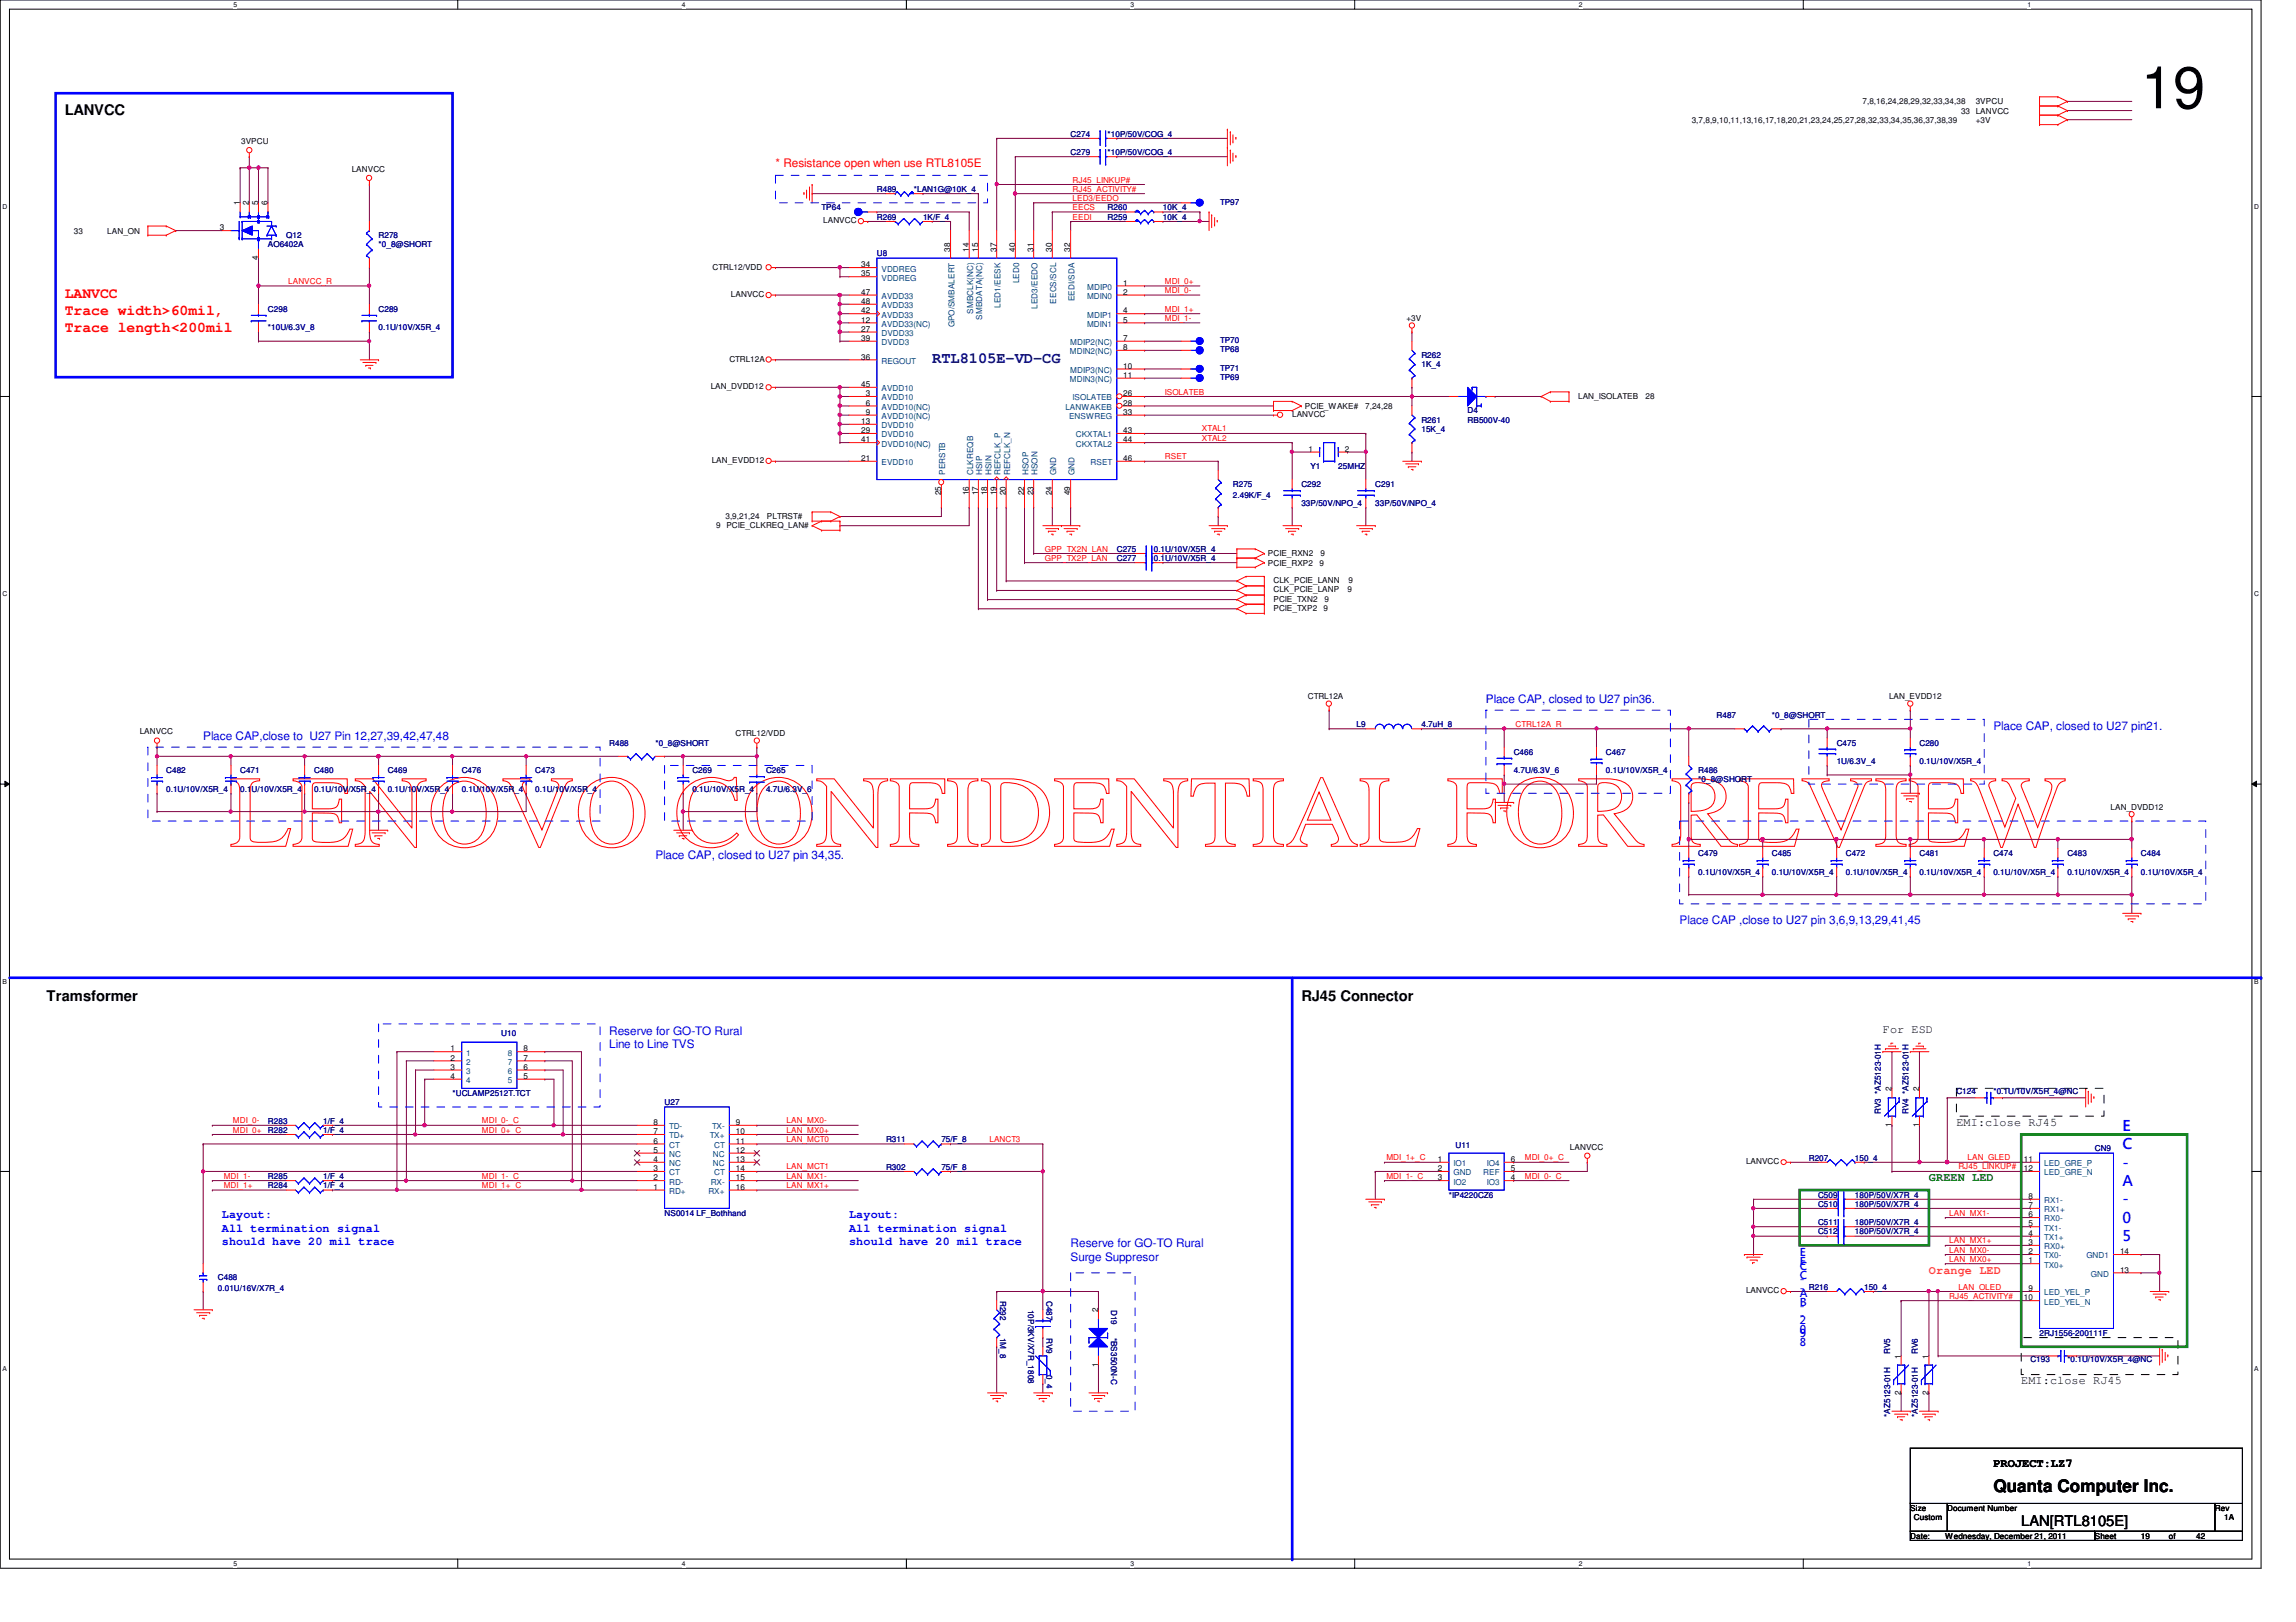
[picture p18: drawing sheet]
<svg xmlns="http://www.w3.org/2000/svg" width="297mm" height="210mm" viewBox="0 0 297 210" stroke-linecap="round" stroke-linejoin="round" font-family="sans-serif">
<defs><g id="words">
<text font-size="13.2" fill="#f00" x="29.7" y="109.5">LENOVO CONFIDENTIAL FOR REVIEW</text>
<text font-size="7.6" x="277" y="14">19</text>
<text font-size="2.2" x="257.9" y="193.1">Quanta Computer Inc.</text>
<text font-size="2" fill="#000080" x="120.6" y="47">RTL8105E-VD-CG</text>
<g font-size="1.9">
<text x="8.4" y="14.9">LANVCC</text>
<text x="6" y="129.5">Tramsformer</text>
<text x="168.4" y="129.5">RJ45 Connector</text>
<text x="261.5" y="197.5">LAN[RTL8105E]</text>
</g>
<g font-size="1.9" fill="#f00">
<text x="8.4" y="38.6">LANVCC</text>
<text x="8.4" y="40.8">Trace width&gt;60mil,</text>
<text x="8.4" y="43">Trace length&lt;200mil</text>
</g>
<g font-size="1.9" fill="#00f">
<text x="274.6" y="146.3">E</text>
<text x="274.6" y="148.7">C</text>
<text x="274.6" y="151.1">-</text>
<text x="274.6" y="153.5">A</text>
<text x="274.6" y="155.9">-</text>
<text x="274.6" y="158.3">0</text>
<text x="274.6" y="160.6">5</text>
</g>
<text font-size="1.5" fill="#f00" x="100.3" y="21.7">* Resistance open when use RTL8105E</text>
<g font-size="1.5" fill="#00f">
<text x="26.3" y="95.7">Place CAP,close to U27 Pin 12,27,39,42,47,48</text>
<text x="192.2" y="90.9">Place CAP, closed to U27 pin36.</text>
<text x="257.9" y="94.5">Place CAP, closed to U27 pin21.</text>
<text x="84.8" y="111.2">Place CAP, closed to U27 pin 34,35.</text>
<text x="217.3" y="119.6">Place CAP ,close to U27 pin 3,6,9,13,29,41,45</text>
<text x="78.8" y="133.9">Reserve for GO-TO Rural</text>
<text x="78.8" y="135.7">Line to Line TVS</text>
<text x="28.7" y="157.6">Layout:</text>
<text x="28.7" y="159.4">All termination signal</text>
<text x="28.7" y="161.1">should have 20 mil trace</text>
<text x="109.9" y="157.6">Layout:</text>
<text x="109.9" y="159.4">All termination signal</text>
<text x="109.9" y="161.1">should have 20 mil trace</text>
<text x="138.5" y="161.4">Reserve for GO-TO Rural</text>
<text x="138.5" y="163.2">Surge Suppresor</text>
</g>
<g font-size="1.5">
<text x="243.6" y="133.7">For ESD</text>
<text x="253.1" y="145.7">EMI:close RJ45</text>
<text x="261.5" y="179.1">EMI:close RJ45</text>
<text x="257.9" y="189.9">PROJECT:LZ7</text>
</g>
<text font-size="1.5" fill="#008000" x="249.6" y="152.9">GREEN LED</text>
<text font-size="1.5" fill="#ff8000" x="249.6" y="164.8">Orange LED</text>
<g font-size="1.4" fill="#00f">
<text x="232.8" y="162.6">E</text>
<text x="232.8" y="164.3">C</text>
<text x="232.8" y="166.1">-</text>
<text x="232.8" y="167.8">A</text>
<text x="232.8" y="163.7">E</text>
<text x="232.8" y="165.5">C</text>
<text x="232.8" y="167.2">-</text>
<text x="232.8" y="169.5">-</text>
<text x="232.8" y="171.3">2</text>
<text x="232.8" y="173">9</text>
<text x="232.8" y="169">B</text>
<text x="232.8" y="170.7">-</text>
<text x="232.8" y="172.5">0</text>
<text x="232.8" y="174.2">8</text>
</g>
<g font-size="1.1" fill="#000080">
<text x="138.5" y="17.7">C274</text>
<text x="143.3" y="17.7">*10P/50V/COG_4</text>
<text x="138.5" y="20.1">C279</text>
<text x="143.3" y="20.1">*10P/50V/COG_4</text>
<text x="106.3" y="27.2">TP64</text>
<text x="113.5" y="24.8">R489</text>
<text x="113.5" y="28.4">R269</text>
<text x="118.2" y="24.8">*LAN1G@10K_4</text>
<text x="119.4" y="28.4">1K/F_4</text>
<text x="143.3" y="28.4">R259</text>
<text x="143.3" y="27.2">R260</text>
<text x="150.4" y="28.4">10K_4</text>
<text x="150.4" y="27.2">10K_4</text>
<text x="157.9" y="26.5">TP97</text>
<text x="34.7" y="32">AO6402A</text>
<text x="37" y="30.8">Q12</text>
<text x="49" y="30.8">R278</text>
<text x="49" y="32">*0_8@SHORT</text>
<text x="113.5" y="33.2">U8</text>
<text x="34.7" y="40.3">C298</text>
<text x="49" y="40.3">C289</text>
<text x="34.7" y="42.8">*10U/6.3V_8</text>
<text x="49" y="42.8">0.1U/10V/X5R_4</text>
<text x="157.9" y="44.4">TP70</text>
<text x="157.9" y="45.6">TP68</text>
<text x="183.9" y="46.3">R262</text>
<text x="183.9" y="47.5">1K_4</text>
<text x="157.9" y="48">TP71</text>
<text x="157.9" y="49.2">TP69</text>
<text x="189.9" y="53.5">D4</text>
<text x="183.9" y="54.7">R261</text>
<text x="183.9" y="55.9">15K_4</text>
<text x="189.9" y="54.7">RB500V-40</text>
<text x="159.5" y="63">R275</text>
<text x="159.5" y="64.5">2.49K/F_4</text>
<text x="168.4" y="63">C292</text>
<text x="168.4" y="65.4">33P/50V/NPO_4</text>
<text x="169.5" y="60.7">Y1</text>
<text x="173.1" y="60.7">25MHZ</text>
<text x="177.9" y="63">C291</text>
<text x="177.9" y="65.4">33P/50V/NPO_4</text>
<text x="144.5" y="71.4">C275</text>
<text x="149.3" y="71.4">0.1U/10V/X5R_4</text>
<text x="144.5" y="72.6">C277</text>
<text x="149.3" y="72.6">0.1U/10V/X5R_4</text>
<text x="175.5" y="94.1">L9</text>
<text x="183.9" y="94.1">4.7uH_8</text>
<text x="222.1" y="92.9">R487</text>
<text x="229.2" y="92.9">*0_8@SHORT</text>
<text x="21.5" y="100">C482</text>
<text x="31.1" y="100">C471</text>
<text x="40.6" y="100">C480</text>
<text x="50.2" y="100">C469</text>
<text x="59.7" y="100">C476</text>
<text x="69.3" y="100">C473</text>
<text x="78.8" y="96.5">R488</text>
<text x="84.8" y="96.5">*0_8@SHORT</text>
<text x="89.6" y="100">C269</text>
<text x="99.1" y="100">C265</text>
<text x="195.8" y="97.7">C466</text>
<text x="195.8" y="100">4.7U/6.3V_6</text>
<text x="207.8" y="97.7">C467</text>
<text x="207.8" y="100">0.1U/10V/X5R_4</text>
<text x="219.7" y="100">R486</text>
<text x="219.7" y="101.3">*0_8@SHORT</text>
<text x="237.6" y="96.5">C475</text>
<text x="237.6" y="98.8">1U/6.3V_4</text>
<text x="248.3" y="96.5">C280</text>
<text x="248.3" y="98.8">0.1U/10V/X5R_4</text>
<text x="21.5" y="102.4">0.1U/10V/X5R_4</text>
<text x="31.1" y="102.4">0.1U/10V/X5R_4</text>
<text x="40.6" y="102.4">0.1U/10V/X5R_4</text>
<text x="50.2" y="102.4">0.1U/10V/X5R_4</text>
<text x="59.7" y="102.4">0.1U/10V/X5R_4</text>
<text x="69.3" y="102.4">0.1U/10V/X5R_4</text>
<text x="89.6" y="102.4">0.1U/10V/X5R_4</text>
<text x="99.1" y="102.4">4.7U/6.3V_6</text>
<text x="219.7" y="110.8">C479</text>
<text x="219.7" y="113.2">0.1U/10V/X5R_4</text>
<text x="229.2" y="110.8">C485</text>
<text x="229.2" y="113.2">0.1U/10V/X5R_4</text>
<text x="238.8" y="110.8">C472</text>
<text x="238.8" y="113.2">0.1U/10V/X5R_4</text>
<text x="248.3" y="110.8">C481</text>
<text x="248.3" y="113.2">0.1U/10V/X5R_4</text>
<text x="257.9" y="110.8">C474</text>
<text x="257.9" y="113.2">0.1U/10V/X5R_4</text>
<text x="267.5" y="110.8">C483</text>
<text x="267.5" y="113.2">0.1U/10V/X5R_4</text>
<text x="277" y="110.8">C484</text>
<text x="277" y="113.2">0.1U/10V/X5R_4</text>
<text x="64.9" y="134.1">U10</text>
<text x="58.5" y="141.8">*UCLAMP2512T.TCT</text>
<text x="86" y="143">U27</text>
<text x="253.1" y="141.6">C124</text>
<text x="257.9" y="141.6">*0.1U/10V/X5R_4@NC</text>
<text x="34.7" y="145.4">R283</text>
<text x="34.7" y="146.6">R282</text>
<text x="41.8" y="145.4">1/F_4</text>
<text x="41.8" y="146.6">1/F_4</text>
<text x="114.6" y="147.8">R311</text>
<text x="121.8" y="147.8">75/F_8</text>
<text x="188.3" y="148.5">U11</text>
<text x="243.3" y="144.2" transform="rotate(-90 243.3 144.2)">RV3 *AZ5123-01H</text>
<text x="246.9" y="144.2" transform="rotate(-90 246.9 144.2)">RV4 *AZ5123-01H</text>
<text x="271" y="149">CN9</text>
<text x="34.7" y="153.8">R284</text>
<text x="34.7" y="152.6">R285</text>
<text x="41.8" y="153.8">1/F_4</text>
<text x="41.8" y="152.6">1/F_4</text>
<text x="114.6" y="151.4">R302</text>
<text x="121.8" y="151.4">75/F_8</text>
<text x="187.4" y="155">*IP4220CZ6</text>
<text x="234" y="150.2">R207</text>
<text x="235.2" y="155">C509</text>
<text x="240" y="150.2">150_4</text>
<text x="240" y="155">180P/50V/X7R_4</text>
<text x="86" y="157.4">NS0014 LF_Bothhand</text>
<text x="235.2" y="158.5">C511</text>
<text x="235.2" y="156.2">C510</text>
<text x="235.2" y="159.7">C512</text>
<text x="240" y="158.5">180P/50V/X7R_4</text>
<text x="240" y="156.2">180P/50V/X7R_4</text>
<text x="240" y="159.7">180P/50V/X7R_4</text>
<text x="28.2" y="165.7">C488</text>
<text x="28.2" y="167.1">0.01U/16V/X7R_4</text>
<text x="234" y="166.9">R216</text>
<text x="241.2" y="166.9">150_4</text>
<text x="129.4" y="168.3" transform="rotate(90 129.4 168.3)">R292</text>
<text x="129.4" y="173.1" transform="rotate(90 129.4 173.1)">1M_8</text>
<text x="133" y="169.5" transform="rotate(90 133 169.5)">10P/3KV/X7R_1808</text>
<text x="135.4" y="168.3" transform="rotate(90 135.4 168.3)">C487</text>
<text x="135.4" y="173.1" transform="rotate(90 135.4 173.1)">RV9</text>
<text x="143.8" y="169.5" transform="rotate(90 143.8 169.5)">D19</text>
<text x="143.8" y="173.1" transform="rotate(90 143.8 173.1)">*BS3500N-C</text>
<text x="263.9" y="172.9">2RJ1556-200111F</text>
<text x="135.4" y="177.9" transform="rotate(90 135.4 177.9)">0_4</text>
<text x="244.6" y="175.3" transform="rotate(-90 244.6 175.3)">RV5</text>
<text x="248.1" y="175.3" transform="rotate(-90 248.1 175.3)">RV6</text>
<text x="262.7" y="176.2">C193</text>
<text x="267.5" y="176.2">*0.1U/10V/X5R_4@NC</text>
<text x="244.6" y="183.3" transform="rotate(-90 244.6 183.3)">*AZ5123-01H</text>
<text x="248.1" y="183.3" transform="rotate(-90 248.1 183.3)">*AZ5123-01H</text>
</g>
<g font-size="1.1">
<text x="218.9" y="15.9">3,7,8,9,10,11,13,16,17,18,20,21,23,24,25,27,28,32,33,34,35,36,37,38,39</text>
<text x="241" y="13.5">7,8,16,24,28,29,32,33,34,38</text>
<text x="253.7" y="14.7">33 LANVCC</text>
<text x="255.6" y="13.5">3VPCU</text>
<text x="255.6" y="15.9">+3V</text>
<text x="31.2" y="18.6">3VPCU</text>
<text x="45.5" y="22.2">LANVCC</text>
<text x="28.4" y="29.8">3</text>
<text x="31" y="26.6" transform="rotate(-90 31 26.6)">1</text>
<text x="32.2" y="26.6" transform="rotate(-90 32.2 26.6)">2</text>
<text x="33.4" y="26.6" transform="rotate(-90 33.4 26.6)">5</text>
<text x="34.6" y="26.6" transform="rotate(-90 34.6 26.6)">6</text>
<text x="106.5" y="28.9">LANVCC</text>
<text x="9.6" y="30.2">33</text>
<text x="13.9" y="30.2">LAN_ON</text>
<text x="33.4" y="33.7" transform="rotate(-90 33.4 33.7)">4</text>
<text x="92.2" y="34.9">CTRL12/VDD</text>
<text x="111.4" y="35.8">35</text>
<text x="111.4" y="34.6">34</text>
<text x="122.9" y="32.6" transform="rotate(-90 122.9 32.6)">38</text>
<text x="125.3" y="32.6" transform="rotate(-90 125.3 32.6)">14</text>
<text x="126.5" y="32.6" transform="rotate(-90 126.5 32.6)">15</text>
<text x="128.9" y="32.6" transform="rotate(-90 128.9 32.6)">37</text>
<text x="131.3" y="32.6" transform="rotate(-90 131.3 32.6)">40</text>
<text x="133.7" y="32.6" transform="rotate(-90 133.7 32.6)">31</text>
<text x="136.1" y="32.6" transform="rotate(-90 136.1 32.6)">30</text>
<text x="138.5" y="32.6" transform="rotate(-90 138.5 32.6)">32</text>
<text x="94.6" y="38.4">LANVCC</text>
<text x="111.4" y="41.7">12</text>
<text x="111.4" y="39.3">48</text>
<text x="111.4" y="38.1">47</text>
<text x="111.4" y="40.6">42</text>
<text x="145.3" y="37">1</text>
<text x="145.3" y="38.1">2</text>
<text x="145.3" y="40.6">4</text>
<text x="145.3" y="41.7">5</text>
<text x="181.9" y="41.6">+3V</text>
<text x="94.4" y="46.8">CTRL12A</text>
<text x="111.4" y="46.5">36</text>
<text x="111.4" y="42.9">27</text>
<text x="111.4" y="44.1">39</text>
<text x="145.3" y="44.1">7</text>
<text x="145.3" y="45.3">8</text>
<text x="145.3" y="47.7">10</text>
<text x="91.9" y="50.4">LAN_DVDD12</text>
<text x="111.4" y="50.1">45</text>
<text x="112" y="51.3">3</text>
<text x="112" y="52.5">6</text>
<text x="112" y="53.7">9</text>
<text x="145.3" y="48.9">11</text>
<text x="145.3" y="53.7">33</text>
<text x="145.3" y="51.3">26</text>
<text x="145.3" y="52.5">28</text>
<text x="167.2" y="54">LANVCC</text>
<text x="168.8" y="52.9">PCIE_WAKE#</text>
<text x="176.6" y="52.9">7,24,28</text>
<text x="204.2" y="51.7">LAN_ISOLATEB</text>
<text x="212.9" y="51.7">28</text>
<text x="92.1" y="59.9">LAN_EVDD12</text>
<text x="111.4" y="54.9">13</text>
<text x="111.4" y="59.6">21</text>
<text x="111.4" y="56">29</text>
<text x="111.4" y="57.2">41</text>
<text x="145.3" y="59.6">46</text>
<text x="145.3" y="57.2">44</text>
<text x="145.3" y="56">43</text>
<text x="169.3" y="58.5">1</text>
<text x="174" y="58.5">2</text>
<text x="121.7" y="64.1" transform="rotate(-90 121.7 64.1)">25</text>
<text x="125.3" y="64.1" transform="rotate(-90 125.3 64.1)">16</text>
<text x="126.5" y="64.1" transform="rotate(-90 126.5 64.1)">17</text>
<text x="127.7" y="64.1" transform="rotate(-90 127.7 64.1)">18</text>
<text x="128.9" y="64.1" transform="rotate(-90 128.9 64.1)">19</text>
<text x="130.1" y="64.1" transform="rotate(-90 130.1 64.1)">20</text>
<text x="132.5" y="64.1" transform="rotate(-90 132.5 64.1)">22</text>
<text x="133.7" y="64.1" transform="rotate(-90 133.7 64.1)">23</text>
<text x="136.1" y="64.1" transform="rotate(-90 136.1 64.1)">24</text>
<text x="138.5" y="64.1" transform="rotate(-90 138.5 64.1)">49</text>
<text x="92.7" y="68.3">9 PCIE_CLKREQ_LAN#</text>
<text x="93.8" y="67.2">3,9,21,24</text>
<text x="99.2" y="67.2">PLTRST#</text>
<text x="164" y="72">PCIE_RXN2</text>
<text x="164" y="73.2">PCIE_RXP2</text>
<text x="164.8" y="75.4">CLK_PCIE_LANN</text>
<text x="164.8" y="76.7">CLK_PCIE_LANP</text>
<text x="164.8" y="77.9">PCIE_TXN2</text>
<text x="170.7" y="73.2">9</text>
<text x="170.9" y="72">9</text>
<text x="171.4" y="77.9">9</text>
<text x="174.3" y="76.7">9</text>
<text x="174.5" y="75.4">9</text>
<text x="164.8" y="79">PCIE_TXP2</text>
<text x="171.2" y="79">9</text>
<text x="18.1" y="95">LANVCC</text>
<text x="95.2" y="95.3">CTRL12/VDD</text>
<text x="169.2" y="90.5">CTRL12A</text>
<text x="244.4" y="90.5">LAN_EVDD12</text>
<text x="273" y="104.8">LAN_DVDD12</text>
<text x="58.3" y="136.1">1</text>
<text x="58.3" y="137.2">2</text>
<text x="67.7" y="137.2">7</text>
<text x="67.7" y="136.1">8</text>
<text x="58.3" y="138.4">3</text>
<text x="58.3" y="139.6">4</text>
<text x="67.7" y="139.6">5</text>
<text x="67.7" y="138.4">6</text>
<text x="244.7" y="141.2" transform="rotate(-90 244.7 141.2)">2</text>
<text x="248.3" y="141.2" transform="rotate(-90 248.3 141.2)">2</text>
<text x="84.5" y="145.6">8</text>
<text x="84.5" y="146.8">7</text>
<text x="84.5" y="148">6</text>
<text x="84.5" y="149.2">5</text>
<text x="95.2" y="149.2">12</text>
<text x="95.2" y="148">11</text>
<text x="95.2" y="146.8">10</text>
<text x="95.2" y="145.6">9</text>
<text x="203.1" y="148.8">LANVCC</text>
<text x="244.7" y="145.9" transform="rotate(-90 244.7 145.9)">1</text>
<text x="248.3" y="145.9" transform="rotate(-90 248.3 145.9)">1</text>
<text x="84.5" y="150.4">4</text>
<text x="84.5" y="151.6">3</text>
<text x="84.5" y="152.7">2</text>
<text x="84.5" y="154">1</text>
<text x="95.2" y="154">16</text>
<text x="95.2" y="152.7">15</text>
<text x="95.2" y="151.6">14</text>
<text x="95.2" y="150.4">13</text>
<text x="186" y="150.4">1</text>
<text x="186" y="152.7">3</text>
<text x="186" y="151.6">2</text>
<text x="195.4" y="152.7">4</text>
<text x="195.4" y="150.4">6</text>
<text x="195.4" y="151.6">5</text>
<text x="225.9" y="150.7">LANVCC</text>
<text x="261.8" y="150.4">11</text>
<text x="261.8" y="151.6">12</text>
<text x="262.4" y="155.2">8</text>
<text x="262.4" y="156.3">7</text>
<text x="262.4" y="157.5">6</text>
<text x="262.4" y="159.9">4</text>
<text x="262.4" y="158.7">5</text>
<text x="262.4" y="161.1">3</text>
<text x="225.9" y="167.4">LANVCC</text>
<text x="262.4" y="162.3">2</text>
<text x="262.4" y="163.5">1</text>
<text x="262.4" y="167.1">9</text>
<text x="274.3" y="162.3">14</text>
<text x="274.3" y="164.7">13</text>
<text x="142.1" y="169.8" transform="rotate(-90 142.1 169.8)">2</text>
<text x="261.8" y="168.3">10</text>
<text x="142.1" y="176.9" transform="rotate(-90 142.1 176.9)">1</text>
<text x="245.9" y="175.8" transform="rotate(-90 245.9 175.8)">1</text>
<text x="249.5" y="175.8" transform="rotate(-90 249.5 175.8)">1</text>
<text x="245.9" y="180.5" transform="rotate(-90 245.9 180.5)">2</text>
<text x="249.5" y="180.5" transform="rotate(-90 249.5 180.5)">2</text>
<text x="247.1" y="195.5">Size</text>
<text x="247.6" y="196.8">Custom</text>
<text x="251.9" y="195.5">Document Number</text>
<text x="286.6" y="195.5">Rev</text>
<text x="287.7" y="196.8">1A</text>
<text x="247.1" y="199.1">Date:</text>
<text x="251.7" y="199.1">Wednesday, December 21, 2011</text>
<text x="271" y="199.1">Sheet</text>
<text x="277" y="199.1">19</text>
<text x="280.6" y="199.1">of</text>
<text x="284.1" y="199.1">42</text>
</g>
<g font-size="1.1" fill="#f00">
<text x="138.8" y="23.6">RJ45_LINKUP#</text>
<text x="138.8" y="24.8">RJ45_ACTIVITY#</text>
<text x="138.8" y="28.4">EEDI</text>
<text x="138.8" y="26">LED3/EEDO</text>
<text x="138.8" y="27.2">EECS</text>
<text x="37.3" y="36.7">LANVCC_R</text>
<text x="150.7" y="37.9">MDI_0-</text>
<text x="150.7" y="40.3">MDI_1+</text>
<text x="150.7" y="41.5">MDI_1-</text>
<text x="150.7" y="36.7">MDI_0+</text>
<text x="150.7" y="51.1">ISOLATEB</text>
<text x="150.7" y="59.4">RSET</text>
<text x="155.5" y="55.8">XTAL1</text>
<text x="155.5" y="57">XTAL2</text>
<text x="135.2" y="71.4">GPP_TX2N_LAN</text>
<text x="135.2" y="72.6">GPP_TX2P_LAN</text>
<text x="196.1" y="94.1">CTRL12A_R</text>
<text x="30.1" y="146.6">MDI_0+</text>
<text x="30.1" y="145.4">MDI_0-</text>
<text x="62.4" y="145.4">MDI_0-_C</text>
<text x="62.4" y="146.6">MDI_0+_C</text>
<text x="101.8" y="145.4">LAN_MX0-</text>
<text x="101.8" y="146.6">LAN_MX0+</text>
<text x="101.8" y="147.8">LAN_MCT0</text>
<text x="128" y="147.8">LANCT3</text>
<text x="29" y="153.8">MDI_1+</text>
<text x="29" y="152.5">MDI_1-</text>
<text x="62.4" y="153.8">MDI_1+_C</text>
<text x="62.4" y="152.5">MDI_1-_C</text>
<text x="101.8" y="152.5">LAN_MX1-</text>
<text x="101.8" y="153.8">LAN_MX1+</text>
<text x="101.8" y="151.3">LAN_MCT1</text>
<text x="179.4" y="150.2">MDI_1+_C</text>
<text x="179.4" y="152.5">MDI_1-_C</text>
<text x="197.3" y="152.5">MDI_0-_C</text>
<text x="197.3" y="150.2">MDI_0+_C</text>
<text x="253.4" y="151.3">RJ45_LINKUP#</text>
<text x="254.5" y="150.2">LAN_GLED</text>
<text x="252.2" y="157.3">LAN_MX1-</text>
<text x="252.2" y="160.9">LAN_MX1+</text>
<text x="252.2" y="163.3">LAN_MX0+</text>
<text x="252.2" y="162.1">LAN_MX0-</text>
<text x="253.4" y="166.9">LAN_OLED</text>
<text x="252.2" y="168.1">RJ45_ACTIVITY#</text>
</g>
<g font-size="1.1" fill="#004080">
<text x="114" y="35.1">VDDREG</text>
<text x="114" y="36.3">VDDREG</text>
<text x="114" y="39.9">AVDD33</text>
<text x="114" y="38.7">AVDD33</text>
<text x="114" y="41.1">AVDD33</text>
<text x="125.9" y="40.6" transform="rotate(-90 125.9 40.6)">SMBCLK(NC)</text>
<text x="127.1" y="41.4" transform="rotate(-90 127.1 41.4)">SMBDATA(NC)</text>
<text x="129.5" y="39.8" transform="rotate(-90 129.5 39.8)">LED1/EESK</text>
<text x="131.9" y="36.7" transform="rotate(-90 131.9 36.7)">LED0</text>
<text x="134.2" y="40" transform="rotate(-90 134.2 40)">LED3/EEDO</text>
<text x="136.6" y="39.3" transform="rotate(-90 136.6 39.3)">EECS/SCL</text>
<text x="139" y="39" transform="rotate(-90 139 39)">EEDI/SDA</text>
<text x="140.6" y="38.7">MDIN0</text>
<text x="140.7" y="37.5">MDIP0</text>
<text x="140.7" y="41.1">MDIP1</text>
<text x="114" y="42.3">AVDD33(NC)</text>
<text x="114" y="47.1">REGOUT</text>
<text x="114" y="43.5">DVDD33</text>
<text x="114" y="44.7">DVDD3</text>
<text x="123.5" y="42.4" transform="rotate(-90 123.5 42.4)">GPO/SMBALERT</text>
<text x="138.4" y="45.8">MDIN2(NC)</text>
<text x="138.5" y="44.7">MDIP2(NC)</text>
<text x="140.6" y="42.3">MDIN1</text>
<text x="114" y="51.8">AVDD10</text>
<text x="114" y="53">AVDD10(NC)</text>
<text x="114" y="50.6">AVDD10</text>
<text x="137.8" y="53">LANWAKEB</text>
<text x="138.4" y="49.4">MDIN3(NC)</text>
<text x="138.5" y="48.3">MDIP3(NC)</text>
<text x="138.8" y="51.8">ISOLATEB</text>
<text x="114" y="55.4">DVDD10</text>
<text x="114" y="54.2">AVDD10(NC)</text>
<text x="114" y="56.6">DVDD10</text>
<text x="114" y="57.8">DVDD10(NC)</text>
<text x="138.3" y="54.2">ENSWREG</text>
<text x="139.2" y="57.8">CKXTAL2</text>
<text x="139.2" y="56.6">CKXTAL1</text>
<text x="114" y="60.2">EVDD10</text>
<text x="122.3" y="61.5" transform="rotate(-90 122.3 61.5)">PERSTB</text>
<text x="125.9" y="61.5" transform="rotate(-90 125.9 61.5)">CLKREQB</text>
<text x="127.1" y="61.5" transform="rotate(-90 127.1 61.5)">HSIP</text>
<text x="128.3" y="61.5" transform="rotate(-90 128.3 61.5)">HSIN</text>
<text x="129.5" y="61.5" transform="rotate(-90 129.5 61.5)">REFCLK_P</text>
<text x="130.7" y="61.5" transform="rotate(-90 130.7 61.5)">REFCLK_N</text>
<text x="133.1" y="61.5" transform="rotate(-90 133.1 61.5)">HSOP</text>
<text x="134.2" y="61.5" transform="rotate(-90 134.2 61.5)">HSON</text>
<text x="136.6" y="61.5" transform="rotate(-90 136.6 61.5)">GND</text>
<text x="139" y="61.5" transform="rotate(-90 139 61.5)">GND</text>
<text x="141.1" y="60.2">RSET</text>
<text x="60.3" y="136.6">1</text>
<text x="60.3" y="137.8">2</text>
<text x="65.7" y="137.8">7</text>
<text x="65.7" y="136.6">8</text>
<text x="60.3" y="139">3</text>
<text x="60.3" y="140.2">4</text>
<text x="65.7" y="140.2">5</text>
<text x="65.7" y="139">6</text>
<text x="86.6" y="146.1">TD-</text>
<text x="86.6" y="147.3">TD+</text>
<text x="86.6" y="148.5">CT</text>
<text x="86.6" y="149.7">NC</text>
<text x="91.8" y="147.3">TX+</text>
<text x="92.1" y="146.1">TX-</text>
<text x="92.2" y="149.7">NC</text>
<text x="92.4" y="148.5">CT</text>
<text x="86.6" y="150.9">NC</text>
<text x="86.6" y="152.1">CT</text>
<text x="86.6" y="153.3">RD-</text>
<text x="86.6" y="154.5">RD+</text>
<text x="91.6" y="154.5">RX+</text>
<text x="91.9" y="153.3">RX-</text>
<text x="92.2" y="150.9">NC</text>
<text x="92.4" y="152.1">CT</text>
<text x="188" y="150.9">IO1</text>
<text x="188" y="153.3">IO2</text>
<text x="188" y="152.1">GND</text>
<text x="191.9" y="152.1">REF</text>
<text x="192.4" y="153.3">IO3</text>
<text x="192.4" y="150.9">IO4</text>
<text x="264.5" y="150.9">LED_GRE_P</text>
<text x="264.5" y="152.1">LED_GRE_N</text>
<text x="264.5" y="155.7">RX1-</text>
<text x="264.5" y="156.9">RX1+</text>
<text x="264.5" y="158.1">RX0-</text>
<text x="264.5" y="160.5">TX1+</text>
<text x="264.5" y="159.3">TX1-</text>
<text x="264.5" y="161.7">RX0+</text>
<text x="264.5" y="162.9">TX0-</text>
<text x="264.5" y="164">TX0+</text>
<text x="264.5" y="167.6">LED_YEL_P</text>
<text x="269.9" y="162.9">GND1</text>
<text x="270.5" y="165.2">GND</text>
<text x="264.5" y="168.8">LED_YEL_N</text>
</g>
<g font-size=".9">
<text x="30.2" y=".9">5</text>
<text x="88.2" y=".9">4</text>
<text x="146.3" y=".9">3</text>
<text x="204.3" y=".9">2</text>
<text x="262.3" y=".9">1</text>
<text x=".3" y="27.1">D</text>
<text x="291.6" y="27.1">D</text>
<text x=".3" y="77.2">C</text>
<text x="291.6" y="77.2">C</text>
<text x=".3" y="127.3">B</text>
<text x="291.6" y="127.3">B</text>
<text x=".3" y="177.5">A</text>
<text x="291.6" y="177.5">A</text>
<text x="30.2" y="202.7">5</text>
<text x="88.2" y="202.7">4</text>
<text x="146.3" y="202.7">3</text>
<text x="204.3" y="202.7">2</text>
<text x="262.3" y="202.7">1</text>
</g>
</g></defs>
<path d="M0 0h292.5v202.9h-292.5zM1.2 1.2h290.1v200.6h-290.1z" fill="none" stroke="#000" stroke-width=".13"/>
<g fill="#fff">
<path d="M30.2 .1h.5v1h-.5z"/>
<path d="M30.2 201.9h.5v1h-.5z"/>
</g>
<path d="M59.2 0v1.2M59.2 201.8v1.1" fill="none" stroke="#000" stroke-width=".13"/>
<g fill="#fff">
<path d="M88.2 .1h.5v1h-.5z"/>
<path d="M88.2 201.9h.5v1h-.5z"/>
</g>
<path d="M117.3 0v1.2M117.3 201.8v1.1" fill="none" stroke="#000" stroke-width=".13"/>
<g fill="#fff">
<path d="M146.3 .1h.4v1h-.4z"/>
<path d="M146.3 201.9h.4v1h-.4z"/>
</g>
<path d="M175.3 0v1.2M175.3 201.8v1.1" fill="none" stroke="#000" stroke-width=".13"/>
<g fill="#fff">
<path d="M204.3 .1h.4v1h-.4z"/>
<path d="M204.3 201.9h.4v1h-.4z"/>
</g>
<path d="M233.3 0v1.2M233.3 201.8v1.1" fill="none" stroke="#000" stroke-width=".13"/>
<g fill="#fff">
<path d="M262.3 .1h.5v1h-.5z"/>
<path d="M262.3 201.9h.5v1h-.5z"/>
<path d="M.3 26.2h.6v1h-.6z"/>
<path d="M291.6 26.2h.6v1h-.6z"/>
<path d="M.3 76.4h.6v.9h-.6z"/>
<path d="M291.6 76.4h.6v.9h-.6z"/>
</g>
<path d="M0 51.3h1.2M291.3 51.3h1.2" fill="none" stroke="#000" stroke-width=".13"/>
<g fill="#fff">
<path d="M.3 126.5h.6v1h-.6z"/>
<path d="M291.6 126.5h.6v1h-.6z"/>
</g>
<path d="M0 101.5h1.2M.6 101.1l.6 .4-.6 .3zM291.3 101.5l.6-.4v.7zM291.3 101.5h1.2" fill="none" stroke="#000" stroke-width=".13"/>
<path d="M.6 101.1l.6 .4-.6 .3zM291.3 101.5l.6-.4v.7z" fill="#000"/>
<g fill="#fff">
<path d="M.3 176.7h.6v.9h-.6z"/>
<path d="M291.6 176.7h.6v.9h-.6z"/>
</g>
<path d="M0 151.6h1.2M291.3 151.6h1.2" fill="none" stroke="#000" stroke-width=".13"/>
<g fill="none" stroke="#800040" stroke-width=".13">
<path d="M150.4 27.4h.1M150.4 28.7h.1M150.4 27.4h4.8M150.4 28.7h6M155.2 27.4h.1M155.2 28.7h.1M155.2 27.4v1.3M176.7 56.1h.1M176.7 56.1v2.4M20.3 97.9h.1M20.3 97.9v1.2M97.9 97.9h.1"/>
<path d="M97.9 97.9v1.2"/>
</g>
<path d="M155 28.5h.3l.1 .1-.1 .2h-.1h-.2z" fill-rule="evenodd" fill="#f0f"/>
<path d="M155 28.5h.3l.1 .1-.1 .2h-.1h-.2z" fill="none" stroke="#f0f" stroke-width=".13"/>
<path d="M108.7 43h.1M108.7 43h1.2M108.7 43v1.2" fill="none" stroke="#800040" stroke-width=".13"/>
<path d="M108.5 42.8h.3l.1 .1-.1 .2-.2 .1-.1-.1z" fill-rule="evenodd" fill="#f0f"/>
<path d="M108.5 42.8h.3l.1 .1-.1 .2-.2 .1-.1-.1z" fill="none" stroke="#f0f" stroke-width=".13"/>
<path d="M131.4 25.1h.1M131.4 25.1h16.7" fill="none" stroke="#800040" stroke-width=".13"/>
<path d="M131.2 24.9h.3v.1v.2l-.2 .1-.1-.1z" fill-rule="evenodd" fill="#f0f"/>
<path d="M131.2 24.9h.3v.1v.2l-.2 .1-.1-.1z" fill="none" stroke="#f0f" stroke-width=".13"/>
<path d="M131.4 20.3h.1M131.4 20.3v4.8M108.7 51.3h.1M108.7 50.1h.1M108.7 51.3h1.2M108.7 50.1v1.2M157.6 59.7h.1M157.6 59.7v1.2M125.4 65.7h.1M125.4 65.7v2.3M275.8 108.6h.1M275.8 108.6v1.2" fill="none" stroke="#800040" stroke-width=".13"/>
<path d="M108.5 50h.3l.1 .1-.1 .2h-.2h-.1z" fill-rule="evenodd" fill="#f0f"/>
<path d="M108.5 50h.3l.1 .1-.1 .2h-.2h-.1z" fill="none" stroke="#f0f" stroke-width=".13"/>
<path d="M172 94.3h.1M172 94.3h4.7M266.2 115.8h.1M266.2 115.8h9.6" fill="none" stroke="#800040" stroke-width=".13"/>
<path d="M275.6 115.6h.3l.1 .2-.1 .1-.1 .1-.2-.1z" fill-rule="evenodd" fill="#f0f"/>
<path d="M275.6 115.6h.3l.1 .2-.1 .1-.1 .1-.2-.1z" fill="none" stroke="#f0f" stroke-width=".13"/>
<path d="M266.1 115.6h.3v.2v.1l-.2 .1-.1-.1z" fill-rule="evenodd" fill="#f0f"/>
<path d="M266.1 115.6h.3v.2v.1l-.2 .1-.1-.1z" fill="none" stroke="#f0f" stroke-width=".13"/>
<path d="M119.4 25.1h.1M119.4 25.1h7.2M126.6 25.1h.1M126.6 25.1v4.7M100.3 46.6h.1M100.3 46.6h9.6M247.1 108.6h.1M247.1 108.6h9.6M256.7 108.6h.1M256.7 108.6v1.2" fill="none" stroke="#800040" stroke-width=".13"/>
<path d="M247 108.4h.3l.1 .2-.1 .2h-.2h-.1z" fill-rule="evenodd" fill="#f0f"/>
<path d="M247 108.4h.3l.1 .2-.1 .2h-.2h-.1z" fill="none" stroke="#f0f" stroke-width=".13"/>
<g fill="none" stroke="#800040" stroke-width=".13">
<path d="M267.5 13.1h.1M267.5 14.3h.1M267.5 15.5h.1M267.5 13.1h8.3M267.5 14.3h8.3M267.5 15.5h8.3M108.7 34.6h.1M108.7 34.6h1.2M136.1 27.4h.1M136.1 27.4v2.4M136.1 65.7h.1M136.1 65.7v2.3"/>
<path d="M138.5 65.7h.1M138.5 65.7v2.3"/>
</g>
<path d="M108.5 34.4h.3l.1 .2-.1 .1-.2 .1-.1-.1z" fill-rule="evenodd" fill="#f0f"/>
<path d="M108.5 34.4h.3l.1 .2-.1 .1-.2 .1-.1-.1z" fill="none" stroke="#f0f" stroke-width=".13"/>
<path d="M256.7 108.6h.1M256.7 108.6h9.5M266.2 108.6h.1M266.2 108.6v1.2" fill="none" stroke="#800040" stroke-width=".13"/>
<path d="M256.5 108.4h.3l.1 .2-.1 .2h-.1h-.2z" fill-rule="evenodd" fill="#f0f"/>
<path d="M256.5 108.4h.3l.1 .2-.1 .2h-.1h-.2z" fill="none" stroke="#f0f" stroke-width=".13"/>
<path d="M108.7 56.1h.1M108.7 54.9h.1M108.7 56.1h1.2M108.7 54.9v1.2" fill="none" stroke="#800040" stroke-width=".13"/>
<path d="M108.5 54.7h.3l.1 .2-.1 .1-.2 .1-.1-.1z" fill-rule="evenodd" fill="#f0f"/>
<path d="M108.5 54.7h.3l.1 .2-.1 .1-.2 .1-.1-.1z" fill="none" stroke="#f0f" stroke-width=".13"/>
<g fill="none" stroke="#800040" stroke-width=".13">
<path d="M144.5 17.9h.1M144.5 17.9h14.3M100.3 34.6h.1M100.3 34.6h8.4M108.7 34.6h.1M108.7 34.6v1.2M112.3 28.7h.1M112.3 28.7h2.3M131.4 25.1h.1M131.4 25.1v4.7M33.4 43h.1M33.4 44.2h.1"/>
<path d="M33.4 43v1.2M47.8 43h.1M47.8 43v1.2h-14.4M100.3 59.7h.1M100.3 59.7h9.6M108.7 50.1h.1M108.7 50.1h1.2M108.7 66.8h.1M121.8 65.7h.1M121.8 65.7v1.1h-13.1M68.1 97.9h.1M68.1 97.9v1.2"/>
<path d="M88.4 97.9h.1M88.4 97.9v1.2M88.4 105h.1M88.4 105v2.4M97.9 102.7h.1M97.9 102.7v2.3h-9.5M179.1 150.4h.1M179.1 150.4h7.2"/>
</g>
<path d="M88.2 104.9h.3l.1 .1-.1 .2h-.2h-.1z" fill-rule="evenodd" fill="#f0f"/>
<path d="M88.2 104.9h.3l.1 .1-.1 .2h-.2h-.1z" fill="none" stroke="#f0f" stroke-width=".13"/>
<path d="M88.4 97.9h.1M97.9 96.7h.1M97.9 96.7v1.2h-9.5" fill="none" stroke="#800040" stroke-width=".13"/>
<path d="M97.8 97.7h.3v.2v.1l-.2 .1-.1-.1z" fill-rule="evenodd" fill="#f0f"/>
<path d="M97.8 97.7h.3v.2v.1l-.2 .1-.1-.1z" fill="none" stroke="#f0f" stroke-width=".13"/>
<path d="M88.2 97.7h.3l.1 .2-.1 .1-.2 .1-.1-.1z" fill-rule="evenodd" fill="#f0f"/>
<path d="M88.2 97.7h.3l.1 .2-.1 .1-.2 .1-.1-.1z" fill="none" stroke="#f0f" stroke-width=".13"/>
<path d="M108.7 41.8h.1M108.7 41.8h1.2M88.4 102.7h.1M88.4 102.7v2.3" fill="none" stroke="#800040" stroke-width=".13"/>
<path d="M108.5 41.6h.3l.1 .1-.1 .2-.2 .1-.1-.1z" fill-rule="evenodd" fill="#f0f"/>
<path d="M108.5 41.6h.3l.1 .1-.1 .2-.2 .1-.1-.1z" fill="none" stroke="#f0f" stroke-width=".13"/>
<path d="M131.4 20.3h.1M131.4 20.3h9.5M144.5 20.3h.1M144.5 20.3h14.3M256.7 115.8h.1M266.2 113.4h.1M266.2 113.4v2.4h-9.5" fill="none" stroke="#800040" stroke-width=".13"/>
<path d="M256.5 115.6h.3l.1 .2-.1 .1-.1 .1-.2-.1z" fill-rule="evenodd" fill="#f0f"/>
<path d="M256.5 115.6h.3l.1 .2-.1 .1-.1 .1-.2-.1z" fill="none" stroke="#f0f" stroke-width=".13"/>
<path d="M108.7 52.5h.1M108.7 51.3h.1M108.7 52.5h1.2M108.7 51.3v1.2" fill="none" stroke="#800040" stroke-width=".13"/>
<path d="M108.5 51.2h.3l.1 .1-.1 .1-.2 .1-.1-.1z" fill-rule="evenodd" fill="#f0f"/>
<path d="M108.5 51.2h.3l.1 .1-.1 .1-.2 .1-.1-.1z" fill="none" stroke="#f0f" stroke-width=".13"/>
<path d="M266.2 108.6h.1M266.2 108.6h9.6M179.1 152.8h.1M179.1 152.8h7.2" fill="none" stroke="#800040" stroke-width=".13"/>
<path d="M275.6 108.4h.3l.1 .2-.1 .2h-.1h-.2z" fill-rule="evenodd" fill="#f0f"/>
<path d="M275.6 108.4h.3l.1 .2-.1 .2h-.1h-.2z" fill="none" stroke="#f0f" stroke-width=".13"/>
<path d="M266.1 108.4h.3v.2v.2h-.2h-.1z" fill-rule="evenodd" fill="#f0f"/>
<path d="M266.1 108.4h.3v.2v.2h-.2h-.1z" fill="none" stroke="#f0f" stroke-width=".13"/>
<g fill="none" stroke="#800040" stroke-width=".13">
<path d="M133.7 26.2h.1M133.7 26.2v3.6M138.5 28.7h.1M138.5 28.7v1.1M86 97.9h.1M86 97.9h2.4M247.1 91.9h.1M247.1 91.9v2.4M49 105h.1M49 105h9.5M68.1 102.7h.1M68.1 102.7v2.3"/>
<path d="M247.1 115.8h.1M247.1 115.8h9.6M205.4 150.4h.1M205.4 150.4v1.2"/>
</g>
<path d="M247 115.6h.3l.1 .2-.1 .1-.2 .1-.1-.1z" fill-rule="evenodd" fill="#f0f"/>
<path d="M247 115.6h.3l.1 .2-.1 .1-.2 .1-.1-.1z" fill="none" stroke="#f0f" stroke-width=".13"/>
<g fill="none" stroke="#800040" stroke-width=".13">
<path d="M128.9 17.9h.1M128.9 17.9h12M128.9 17.9v11.9M105.1 25.1h.1M105.1 25.1h9.5M113.4 27.4h.1M113.4 27.4h12M125.4 27.4h.1M125.4 27.4v2.4M128.9 23.9h.1M108.7 53.7h.1M108.7 52.5h.1"/>
<path d="M108.7 53.7h1.2M108.7 52.5v1.2M256.7 113.4h.1M256.7 113.4v2.4M275.8 113.4h.1M275.8 113.4v2.4M195.8 152.8h.1M195.8 152.8h7.2"/>
</g>
<path d="M108.5 52.3h.3l.1 .2-.1 .1-.2 .1-.1-.1z" fill-rule="evenodd" fill="#f0f"/>
<path d="M108.5 52.3h.3l.1 .2-.1 .1-.2 .1-.1-.1z" fill="none" stroke="#f0f" stroke-width=".13"/>
<path d="M33.4 37h.1M33.4 37v2.4M167.2 58.5h.1M167.2 58.5h2.3M20.3 96.7h.1M20.3 96.7v1.2M195.8 151.6h.1M195.8 151.6h9.6" fill="none" stroke="#800040" stroke-width=".13"/>
<path d="M167 58.3h.3v.2v.1l-.2 .1-.1-.1z" fill-rule="evenodd" fill="#f0f"/>
<path d="M167 58.3h.3v.2v.1l-.2 .1-.1-.1z" fill="none" stroke="#f0f" stroke-width=".13"/>
<g fill="none" stroke="#800040" stroke-width=".13">
<path d="M128.9 23.9h.1M128.9 23.9h19.2M182.7 58.5h.1M182.7 58.5v1.2M126.6 78.8h.1M126.6 65.7h.1M126.6 78.8h33.4M126.6 65.7v13.1M127.8 65.7h.1M127.8 65.7v11.9M128.9 65.7h.1M128.9 65.7v10.7"/>
<path d="M130.2 75.2h.1M130.2 65.7h.1M130.2 75.2h29.8M130.2 65.7v9.5M132.5 65.7h.1M132.5 65.7v7.1M133.7 65.7h.1M133.7 65.7v5.9"/>
</g>
<path d="M128.8 23.7h.3l.1 .1-.1 .2h-.2h-.1z" fill-rule="evenodd" fill="#f0f"/>
<path d="M128.8 23.7h.3l.1 .1-.1 .2h-.2h-.1z" fill="none" stroke="#f0f" stroke-width=".13"/>
<g fill="none" stroke="#800040" stroke-width=".13">
<path d="M108.7 38.2h.1M108.7 38.2h1.2M133.7 26.2h.1M133.7 26.2h19.1M136.1 27.4h.1M136.1 27.4h9.6M138.5 28.7h.1M138.5 28.7h7.2M148.1 38.2h.1M148.1 37h.1M148.1 38.2h7.1M148.1 37h7.1"/>
<path d="M148.1 40.6h.1M148.1 41.8h.1M148.1 52.5h.1M148.1 40.6h7.1M148.1 41.8h7.1M148.1 52.5h16.7M182.7 50.1h.1M182.7 51.3h.1M182.7 50.1v2.4"/>
</g>
<path d="M108.5 38h.3l.1 .2-.1 .1-.2 .1-.1-.1z" fill-rule="evenodd" fill="#f0f"/>
<path d="M108.5 38h.3l.1 .2-.1 .1-.2 .1-.1-.1z" fill="none" stroke="#f0f" stroke-width=".13"/>
<path d="M49 97.9h.1M49 97.9v1.2M49 97.9h9.5" fill="none" stroke="#800040" stroke-width=".13"/>
<path d="M48.8 97.7h.3l.1 .2-.1 .1-.2 .1-.1-.1z" fill-rule="evenodd" fill="#f0f"/>
<path d="M48.8 97.7h.3l.1 .2-.1 .1-.2 .1-.1-.1z" fill="none" stroke="#f0f" stroke-width=".13"/>
<g fill="none" stroke="#800040" stroke-width=".13">
<path d="M167.2 58.5h.1M167.2 58.5v3.6M174.3 58.5h.1M174.3 58.5h2.4M176.7 58.5h.1M176.7 58.5v3.6M132.5 72.8h.1M132.5 72.8h14.4M133.7 71.6h.1M133.7 71.6h13.2M150.4 71.6h.1M150.4 72.8h.1"/>
<path d="M150.4 71.6h9.6M150.4 72.8h9.6M167.2 65.7h.1M167.2 65.7v2.3M176.7 65.7h.1M176.7 65.7v2.3"/>
</g>
<path d="M176.5 58.3h.3l.1 .2-.1 .1-.1 .1-.2-.1z" fill-rule="evenodd" fill="#f0f"/>
<path d="M176.5 58.3h.3l.1 .2-.1 .1-.1 .1-.2-.1z" fill="none" stroke="#f0f" stroke-width=".13"/>
<path d="M148.1 56.1h.1M148.1 56.1h28.6M127.8 77.6h.1M127.8 77.6h32.2M128.9 76.4h.1M128.9 76.4h31.1M20.3 97.9h.1M20.3 97.9h19.1M29.9 97.9h.1M20.3 105h.1M20.3 105h9.6" fill="none" stroke="#800040" stroke-width=".13"/>
<path d="M29.7 97.7h.3l.1 .2-.1 .1-.2 .1-.1-.1z" fill-rule="evenodd" fill="#f0f"/>
<path d="M29.7 97.7h.3l.1 .2-.1 .1-.2 .1-.1-.1z" fill="none" stroke="#f0f" stroke-width=".13"/>
<path d="M20.2 97.7h.3v.2v.1l-.2 .1-.1-.1z" fill-rule="evenodd" fill="#f0f"/>
<path d="M20.2 97.7h.3v.2v.1l-.2 .1-.1-.1z" fill="none" stroke="#f0f" stroke-width=".13"/>
<path d="M39.4 97.9h.1M39.4 97.9v1.2M39.4 102.7h.1M39.4 105h.1M39.4 102.7v2.3M39.4 105h9.6M49 105h.1M49 105v2.4" fill="none" stroke="#800040" stroke-width=".13"/>
<path d="M48.8 104.9h.3l.1 .1-.1 .2h-.2h-.1z" fill-rule="evenodd" fill="#f0f"/>
<path d="M48.8 104.9h.3l.1 .1-.1 .2h-.2h-.1z" fill="none" stroke="#f0f" stroke-width=".13"/>
<path d="M29.9 105h.1M29.9 105h9.5M49 102.7h.1M49 102.7v2.3" fill="none" stroke="#800040" stroke-width=".13"/>
<path d="M39.3 104.9h.2l.1 .1-.1 .2h-.1h-.1z" fill-rule="evenodd" fill="#f0f"/>
<path d="M39.3 104.9h.2l.1 .1-.1 .2h-.1h-.1z" fill="none" stroke="#f0f" stroke-width=".13"/>
<path d="M29.7 104.9h.3l.1 .1-.1 .2h-.2h-.1z" fill-rule="evenodd" fill="#f0f"/>
<path d="M29.7 104.9h.3l.1 .1-.1 .2h-.2h-.1z" fill="none" stroke="#f0f" stroke-width=".13"/>
<path d="M29.9 97.9h.1M29.9 97.9v1.2M236.4 94.3h.1M236.4 94.3h10.7M247.1 99.1h.1M247.1 99.1v1.2M20.3 102.7h.1M20.3 102.7v2.3M29.9 102.7h.1M29.9 102.7v2.3" fill="none" stroke="#800040" stroke-width=".13"/>
<path d="M247 94.1h.3l.1 .2-.1 .1-.2 .1-.1-.1z" fill-rule="evenodd" fill="#f0f"/>
<path d="M247 94.1h.3l.1 .2-.1 .1-.2 .1-.1-.1z" fill="none" stroke="#f0f" stroke-width=".13"/>
<path d="M236.2 94.1h.3l.1 .2-.1 .1-.1 .1-.2-.1z" fill-rule="evenodd" fill="#f0f"/>
<path d="M236.2 94.1h.3l.1 .2-.1 .1-.1 .1-.2-.1z" fill="none" stroke="#f0f" stroke-width=".13"/>
<g fill="none" stroke="#800040" stroke-width=".13">
<path d="M183.9 94.3h.1M183.9 94.3h10.7M194.6 94.3h.1M194.6 94.3v2.4M236.4 94.3h.1M236.4 99.1h.1M236.4 94.3v1.2M236.4 99.1v1.2M247.1 94.3h.1M247.1 94.3v1.2M194.6 101.5h.1M194.6 101.5v2.3"/>
<path d="M218.5 108.6h.1M218.5 108.6h9.5M247.1 100.3h.1M247.1 100.3v2.4"/>
</g>
<path d="M218.3 108.4h.3l.1 .2-.1 .2h-.1h-.2z" fill-rule="evenodd" fill="#f0f"/>
<path d="M218.3 108.4h.3l.1 .2-.1 .2h-.1h-.2z" fill="none" stroke="#f0f" stroke-width=".13"/>
<path d="M194.6 101.5h.1M194.6 101.5h11.9" fill="none" stroke="#800040" stroke-width=".13"/>
<path d="M194.4 101.3h.3l.1 .1-.1 .2h-.1h-.2z" fill-rule="evenodd" fill="#f0f"/>
<path d="M194.4 101.3h.3l.1 .1-.1 .2h-.1h-.2z" fill="none" stroke="#f0f" stroke-width=".13"/>
<path d="M194.6 94.3h.1M194.6 94.3h11.9M194.6 100.3h.1M194.6 100.3v1.2" fill="none" stroke="#800040" stroke-width=".13"/>
<path d="M194.4 94.1h.3l.1 .2-.1 .1-.1 .1-.2-.1z" fill-rule="evenodd" fill="#f0f"/>
<path d="M194.4 94.1h.3l.1 .2-.1 .1-.1 .1-.2-.1z" fill="none" stroke="#f0f" stroke-width=".13"/>
<g fill="none" stroke="#800040" stroke-width=".13">
<path d="M206.5 94.3h.1M206.5 94.3v2.4M206.5 100.3h.1M206.5 100.3v1.2M228 113.4h.1M228 108.6h.1M228 108.6v1.2M228 113.4v2.4M237.6 113.4h.1M237.6 108.6h.1M237.6 115.8h.1M237.6 108.6v1.2"/>
<path d="M237.6 113.4v2.4M247.1 113.4h.1M247.1 108.6h.1M247.1 108.6v1.2M247.1 113.4v2.4h-9.5M275.8 115.8h.1M275.8 106.3h.1M275.8 106.3v2.3M275.8 115.8v2.4"/>
</g>
<path d="M247 115.6h.3l.1 .2-.1 .1-.2 .1-.1-.1z" fill-rule="evenodd" fill="#f0f"/>
<path d="M247 115.6h.3l.1 .2-.1 .1-.2 .1-.1-.1z" fill="none" stroke="#f0f" stroke-width=".13"/>
<path d="M237.4 115.6h.3l.1 .2-.1 .1-.1 .1-.2-.1z" fill-rule="evenodd" fill="#f0f"/>
<path d="M237.4 115.6h.3l.1 .2-.1 .1-.1 .1-.2-.1z" fill="none" stroke="#f0f" stroke-width=".13"/>
<path d="M236.4 100.3h.1M236.4 100.3h10.7" fill="none" stroke="#800040" stroke-width=".13"/>
<path d="M247 100.1h.3l.1 .1-.1 .2-.2 .1-.1-.1z" fill-rule="evenodd" fill="#f0f"/>
<path d="M247 100.1h.3l.1 .1-.1 .2-.2 .1-.1-.1z" fill="none" stroke="#f0f" stroke-width=".13"/>
<path d="M228 115.8h.1M228 115.8h9.6" fill="none" stroke="#800040" stroke-width=".13"/>
<path d="M227.9 115.6h.3l.1 .2-.1 .1-.2 .1-.1-.1z" fill-rule="evenodd" fill="#f0f"/>
<path d="M227.9 115.6h.3l.1 .2-.1 .1-.2 .1-.1-.1z" fill="none" stroke="#f0f" stroke-width=".13"/>
<path d="M228 108.6h.1M228 108.6h9.6" fill="none" stroke="#800040" stroke-width=".13"/>
<path d="M227.9 108.4h.3l.1 .2-.1 .2h-.2h-.1z" fill-rule="evenodd" fill="#f0f"/>
<path d="M227.9 108.4h.3l.1 .2-.1 .2h-.2h-.1z" fill="none" stroke="#f0f" stroke-width=".13"/>
<path d="M237.6 108.6h.1M237.6 108.6h9.5" fill="none" stroke="#800040" stroke-width=".13"/>
<path d="M237.4 108.4h.3l.1 .2-.1 .2h-.1h-.2z" fill-rule="evenodd" fill="#f0f"/>
<path d="M237.4 108.4h.3l.1 .2-.1 .2h-.1h-.2z" fill="none" stroke="#f0f" stroke-width=".13"/>
<g fill="none" stroke="#800040" stroke-width=".13">
<path d="M31.1 21.7h.1M31.1 21.7v4.5M31.1 21.7h1.2M32.3 21.7h.1M32.3 20.3h.1M32.3 20.3v5.9M33.4 33.4h.1M33.4 21.7h.1M33.4 21.7v4.5M33.4 33.4v3.6M33.4 21.7h1.3M34.7 21.7h.1"/>
<path d="M34.7 21.7v4.5M47.8 37h.1M47.8 37v2.4M218.5 108.6h.1M218.5 113.4h.1M218.5 115.8h.1M218.5 108.6v1.2M218.5 113.4v2.4M218.5 115.8h9.5"/>
</g>
<path d="M33.3 21.5h.3l.1 .2-.1 .1-.2 .1-.1-.1z" fill-rule="evenodd" fill="#f0f"/>
<path d="M33.3 21.5h.3l.1 .2-.1 .1-.2 .1-.1-.1z" fill="none" stroke="#f0f" stroke-width=".13"/>
<path d="M22.7 29.8h.1M22.7 29.8h6M47.8 44.2h.1M47.8 44.2v2.4" fill="none" stroke="#800040" stroke-width=".13"/>
<path d="M47.6 44h.3l.1 .2-.1 .1-.2 .1-.1-.1z" fill-rule="evenodd" fill="#f0f"/>
<path d="M47.6 44h.3l.1 .2-.1 .1-.2 .1-.1-.1z" fill="none" stroke="#f0f" stroke-width=".13"/>
<path d="M33.4 37h.1M33.4 37h14.4" fill="none" stroke="#800040" stroke-width=".13"/>
<path d="M47.6 36.8h.3l.1 .2-.1 .1-.2 .1-.1-.1z" fill-rule="evenodd" fill="#f0f"/>
<path d="M47.6 36.8h.3l.1 .2-.1 .1-.2 .1-.1-.1z" fill="none" stroke="#f0f" stroke-width=".13"/>
<path d="M33.3 36.8h.3l.1 .2-.1 .1-.2 .1-.1-.1z" fill-rule="evenodd" fill="#f0f"/>
<path d="M33.3 36.8h.3l.1 .2-.1 .1-.2 .1-.1-.1z" fill="none" stroke="#f0f" stroke-width=".13"/>
<path d="M32.3 21.7h.1M32.3 21.7h1.1M47.8 34.6h.1M47.8 34.6v2.4" fill="none" stroke="#800040" stroke-width=".13"/>
<path d="M32.1 21.5h.3l.1 .2-.1 .1-.1 .1-.2-.1z" fill-rule="evenodd" fill="#f0f"/>
<path d="M32.1 21.5h.3l.1 .2-.1 .1-.1 .1-.2-.1z" fill="none" stroke="#f0f" stroke-width=".13"/>
<path d="M182.7 51.3h.1M182.7 51.3h4.7" fill="none" stroke="#800040" stroke-width=".13"/>
<path d="M182.5 51.2h.3l.1 .1-.1 .1-.1 .1-.2-.1z" fill-rule="evenodd" fill="#f0f"/>
<path d="M182.5 51.2h.3l.1 .1-.1 .1-.1 .1-.2-.1z" fill="none" stroke="#f0f" stroke-width=".13"/>
<path d="M182.7 43h.1M182.7 43v1.2M193.4 51.3h.1M193.4 51.3h6M206.5 94.3h.1M206.5 94.3h12" fill="none" stroke="#800040" stroke-width=".13"/>
<path d="M218.3 94.1h.3l.1 .2-.1 .1-.1 .1-.2-.1z" fill-rule="evenodd" fill="#f0f"/>
<path d="M218.3 94.1h.3l.1 .2-.1 .1-.1 .1-.2-.1z" fill="none" stroke="#f0f" stroke-width=".13"/>
<path d="M206.4 94.1h.3l.1 .2-.1 .1-.2 .1-.1-.1z" fill-rule="evenodd" fill="#f0f"/>
<path d="M206.4 94.1h.3l.1 .2-.1 .1-.2 .1-.1-.1z" fill="none" stroke="#f0f" stroke-width=".13"/>
<path d="M108.7 68h.1M108.7 68h16.7M39.4 97.9h.1M39.4 97.9h9.6M218.5 94.3h.1M218.5 94.3h5.9M218.5 94.3v3.6M230.4 94.3h.1M230.4 94.3h6M218.5 103.8h.1M218.5 103.8v4.8" fill="none" stroke="#800040" stroke-width=".13"/>
<path d="M48.8 97.7h.3l.1 .2-.1 .1-.2 .1-.1-.1z" fill-rule="evenodd" fill="#f0f"/>
<path d="M48.8 97.7h.3l.1 .2-.1 .1-.2 .1-.1-.1z" fill="none" stroke="#f0f" stroke-width=".13"/>
<path d="M39.3 97.7h.2l.1 .2-.1 .1-.1 .1-.1-.1z" fill-rule="evenodd" fill="#f0f"/>
<path d="M39.3 97.7h.2l.1 .2-.1 .1-.1 .1-.1-.1z" fill="none" stroke="#f0f" stroke-width=".13"/>
<path d="M58.5 102.7h.1M58.5 102.7v2.3" fill="none" stroke="#800040" stroke-width=".13"/>
<path d="M58.3 104.9h.3l.1 .1-.1 .2h-.1h-.2z" fill-rule="evenodd" fill="#f0f"/>
<path d="M58.3 104.9h.3l.1 .1-.1 .2h-.1h-.2z" fill="none" stroke="#f0f" stroke-width=".13"/>
<path d="M47.8 23.9h.1M47.8 23.9v4.8M108.7 38.2h.1M108.7 38.2v1.2M167.2 57.3h.1M167.2 57.3v1.2M58.5 105h.1M58.5 105h9.6" fill="none" stroke="#800040" stroke-width=".13"/>
<path d="M108.5 38h.3l.1 .2-.1 .1-.2 .1-.1-.1z" fill-rule="evenodd" fill="#f0f"/>
<path d="M108.5 38h.3l.1 .2-.1 .1-.2 .1-.1-.1z" fill="none" stroke="#f0f" stroke-width=".13"/>
<path d="M108.7 44.2h.1M108.7 57.3h.1M108.7 56.1h.1M108.7 44.2h1.2M108.7 57.3h1.2M108.7 56.1v1.2M177.9 151.6h.1M177.9 151.6h8.4M177.9 151.6v3.6" fill="none" stroke="#800040" stroke-width=".13"/>
<path d="M108.5 55.9h.3l.1 .2-.1 .1-.2 .1-.1-.1z" fill-rule="evenodd" fill="#f0f"/>
<path d="M108.5 55.9h.3l.1 .2-.1 .1-.2 .1-.1-.1z" fill="none" stroke="#f0f" stroke-width=".13"/>
<path d="M100.3 50.1h.1M100.3 50.1h8.4M58.5 97.9h.1M58.5 97.9h9.6" fill="none" stroke="#800040" stroke-width=".13"/>
<path d="M58.3 97.7h.3l.1 .2-.1 .1-.1 .1-.2-.1z" fill-rule="evenodd" fill="#f0f"/>
<path d="M58.3 97.7h.3l.1 .2-.1 .1-.1 .1-.2-.1z" fill="none" stroke="#f0f" stroke-width=".13"/>
<path d="M100.3 38.2h.1M100.3 38.2h8.4M108.7 40.6h.1M108.7 40.6h1.2M108.7 40.6v1.2M148.1 57.3h.1M148.1 57.3h19.1M172 91.9h.1M172 91.9v2.4M195.8 150.4h.1M195.8 150.4h7.2" fill="none" stroke="#800040" stroke-width=".13"/>
<path d="M108.5 40.4h.3l.1 .2-.1 .1-.2 .1-.1-.1z" fill-rule="evenodd" fill="#f0f"/>
<path d="M108.5 40.4h.3l.1 .2-.1 .1-.2 .1-.1-.1z" fill="none" stroke="#f0f" stroke-width=".13"/>
<path d="M108.7 39.4h.1M108.7 39.4h1.2M108.7 54.9h.1M108.7 53.7h.1M108.7 54.9h1.2M108.7 53.7v1.2" fill="none" stroke="#800040" stroke-width=".13"/>
<path d="M108.5 53.5h.3l.1 .2-.1 .1-.2 .1-.1-.1z" fill-rule="evenodd" fill="#f0f"/>
<path d="M108.5 53.5h.3l.1 .2-.1 .1-.2 .1-.1-.1z" fill="none" stroke="#f0f" stroke-width=".13"/>
<path d="M108.7 41.8h.1M108.7 41.8v1.2M148.1 59.7h.1M148.1 59.7h9.5M157.6 66.8h.1M157.6 66.8v1.2" fill="none" stroke="#800040" stroke-width=".13"/>
<path d="M108.5 41.6h.3l.1 .1-.1 .2-.2 .1-.1-.1z" fill-rule="evenodd" fill="#f0f"/>
<path d="M108.5 41.6h.3l.1 .1-.1 .2-.2 .1-.1-.1z" fill="none" stroke="#f0f" stroke-width=".13"/>
<path d="M108.7 39.4h.1M108.7 39.4v1.2" fill="none" stroke="#800040" stroke-width=".13"/>
<path d="M108.5 39.2h.3l.1 .2-.1 .1-.2 .1-.1-.1z" fill-rule="evenodd" fill="#f0f"/>
<path d="M108.5 39.2h.3l.1 .2-.1 .1-.2 .1-.1-.1z" fill="none" stroke="#f0f" stroke-width=".13"/>
<path d="M120.6 28.7h.1M120.6 28.7h2.4M123 28.7h.1M123 28.7v1.1M148.1 51.3h.1M148.1 53.7h.1M148.1 51.3h34.6M148.1 53.7h16.7M58.5 97.9h.1M58.5 97.9v1.2M68.1 97.9h.1M68.1 97.9h11.9" fill="none" stroke="#800040" stroke-width=".13"/>
<path d="M67.9 97.7h.3l.1 .2-.1 .1-.1 .1-.2-.1z" fill-rule="evenodd" fill="#f0f"/>
<path d="M67.9 97.7h.3l.1 .2-.1 .1-.1 .1-.2-.1z" fill="none" stroke="#f0f" stroke-width=".13"/>
<path d="M108.7 35.8h.1M108.7 35.8h1.2M26.3 151.6h.1M26.3 151.6h56.1" fill="none" stroke="#800040" stroke-width=".13"/>
<path d="M26.1 151.4h.3l.1 .2-.1 .1-.1 .1-.2-.1z" fill-rule="evenodd" fill="#f0f"/>
<path d="M26.1 151.4h.3l.1 .2-.1 .1-.1 .1-.2-.1z" fill="none" stroke="#f0f" stroke-width=".13"/>
<path d="M72.9 146.8h.1M72.9 146.8h9.5" fill="none" stroke="#800040" stroke-width=".13"/>
<path d="M72.7 146.7h.3l.1 .1-.1 .1-.2 .1-.1-.1z" fill-rule="evenodd" fill="#f0f"/>
<path d="M72.7 146.7h.3l.1 .1-.1 .1-.2 .1-.1-.1z" fill="none" stroke="#f0f" stroke-width=".13"/>
<g fill="none" stroke="#800040" stroke-width=".13">
<path d="M26.3 148h.1M26.3 148h56.1M27.5 154h.1M27.5 152.8h.1M27.5 146.8h.1M27.5 145.6h.1M27.5 152.8h9.5M27.5 154h9.5M27.5 146.8h9.5M27.5 145.6h9.5M74 152.8h.1M74 152.8h8.4"/>
<path d="M75.2 154h.1M75.2 154h7.2M97.9 152.8h.1M97.9 145.6h.1M97.9 154h.1M97.9 146.8h.1M97.9 148h.1M97.9 148h19.1M97.9 152.8h13.1M97.9 154h13.1M97.9 146.8h13.1M97.9 145.6h13.1"/>
</g>
<path d="M75.1 153.8h.3v.2v.1l-.2 .1-.1-.1z" fill-rule="evenodd" fill="#f0f"/>
<path d="M75.1 153.8h.3v.2v.1l-.2 .1-.1-.1z" fill="none" stroke="#f0f" stroke-width=".13"/>
<path d="M51.3 136.1v17.9M43 154h.1M43 154h8.3M51.3 154h.1M71.7 145.6h.1M71.7 145.6h10.7" fill="none" stroke="#800040" stroke-width=".13"/>
<path d="M71.5 145.5h.3v.1v.2h-.2h-.1z" fill-rule="evenodd" fill="#f0f"/>
<path d="M71.5 145.5h.3v.1v.2h-.2h-.1z" fill="none" stroke="#f0f" stroke-width=".13"/>
<path d="M75.2 136.1v17.9M51.3 154h.1M51.3 154h23.9M75.2 154h.1" fill="none" stroke="#800040" stroke-width=".13"/>
<path d="M51.2 153.8h.3l.1 .2-.1 .1-.2 .1-.1-.1z" fill-rule="evenodd" fill="#f0f"/>
<path d="M51.2 153.8h.3l.1 .2-.1 .1-.2 .1-.1-.1z" fill="none" stroke="#f0f" stroke-width=".13"/>
<path d="M74 137.3v15.5M74 152.8h.1" fill="none" stroke="#800040" stroke-width=".13"/>
<path d="M73.9 152.6h.3v.2v.1l-.2 .1-.1-.1z" fill-rule="evenodd" fill="#f0f"/>
<path d="M73.9 152.6h.3v.2v.1l-.2 .1-.1-.1z" fill="none" stroke="#f0f" stroke-width=".13"/>
<path d="M52.6 152.8h.1M52.6 152.8h21.4M123 148h.1M123 151.6h.1M123 148h11.9M134.9 148h.1M134.9 148v3.6h-11.9M134.9 167.1h.1M134.9 167.1v2.4M142.1 176.7h.1M142.1 176.7v3.6" fill="none" stroke="#800040" stroke-width=".13"/>
<path d="M134.8 166.9h.3v.2v.1l-.2 .1-.1-.1z" fill-rule="evenodd" fill="#f0f"/>
<path d="M134.8 166.9h.3v.2v.1l-.2 .1-.1-.1z" fill="none" stroke="#f0f" stroke-width=".13"/>
<g fill="none" stroke="#800040" stroke-width=".13">
<path d="M134.9 151.6h.1M134.9 151.6v15.5M128.9 167.1h.1M128.9 174.3h.1M128.9 167.1h13.2M128.9 167.1v1.2M128.9 174.3v6M134.9 173.1h.1M134.9 179.1h.1M134.9 167.1h.1M134.9 173.1v1.2M134.9 179.1v1.2"/>
<path d="M142.1 167.1h.1M142.1 167.1v2.4"/>
</g>
<path d="M134.8 166.9h.3v.2v.1l-.2 .1-.1-.1z" fill-rule="evenodd" fill="#f0f"/>
<path d="M134.8 166.9h.3v.2v.1l-.2 .1-.1-.1z" fill="none" stroke="#f0f" stroke-width=".13"/>
<path d="M134.8 151.4h.3v.2v.1l-.2 .1-.1-.1z" fill-rule="evenodd" fill="#f0f"/>
<path d="M134.8 151.4h.3v.2v.1l-.2 .1-.1-.1z" fill="none" stroke="#f0f" stroke-width=".13"/>
<path d="M52.6 137.3v15.5M52.6 152.8h.1M26.3 167.1h.1M26.3 167.1v2.4" fill="none" stroke="#800040" stroke-width=".13"/>
<path d="M52.4 152.6h.3v.2v.1l-.2 .1-.1-.1z" fill-rule="evenodd" fill="#f0f"/>
<path d="M52.4 152.6h.3v.2v.1l-.2 .1-.1-.1z" fill="none" stroke="#f0f" stroke-width=".13"/>
<g fill="none" stroke="#800040" stroke-width=".13">
<path d="M51.3 136.1h.1M51.3 136.1h4.8M52.6 137.3h.1M52.6 137.3h3.5M53.8 138.5h.1M53.8 138.5h2.3M53.8 138.5v8.3M54.9 139.7h.1M54.9 139.7h1.2M54.9 139.7v5.9M70.5 139.7h.1M70.5 138.5h.1"/>
<path d="M70.5 136.1h.1M70.5 137.3h.1M70.5 139.7h1.2v5.9M70.5 136.1h4.7M70.5 138.5h2.4M70.5 137.3h3.5M26.3 148h.1M26.3 151.6h.1M26.3 148v15.5M43 152.8h.1M43 146.8h.1M43 145.6h.1"/>
<path d="M43 152.8h9.6M43 146.8h10.8M43 145.6h28.7M53.8 146.8h.1M54.9 145.6h.1M71.7 145.6h.1"/>
</g>
<path d="M54.7 145.5h.4l.1 .1-.1 .2h-.2h-.2z" fill-rule="evenodd" fill="#f0f"/>
<path d="M54.7 145.5h.4l.1 .1-.1 .2h-.2h-.2z" fill="none" stroke="#f0f" stroke-width=".13"/>
<path d="M72.9 138.5v8.3M53.8 146.8h.1M53.8 146.8h19.1M72.9 146.8h.1M97.9 151.6h.1M97.9 151.6h19.1" fill="none" stroke="#800040" stroke-width=".13"/>
<path d="M53.6 146.7h.3v.1v.1l-.2 .1-.1-.1z" fill-rule="evenodd" fill="#f0f"/>
<path d="M53.6 146.7h.3v.1v.1l-.2 .1-.1-.1z" fill="none" stroke="#f0f" stroke-width=".13"/>
<g fill="none" stroke="#800040" stroke-width=".13">
<path d="M148.1 44.2h.1M148.1 45.3h.1M148.1 47.8h.1M148.1 48.9h.1M148.1 44.2h4.7M148.1 45.3h4.7M148.1 47.8h4.7M148.1 48.9h4.7M231.6 167.1h.1M231.6 167.1h4.8M246 168.3h.1M246 168.3h16.7"/>
<path d="M250.7 167.1h.1M250.7 167.1h12"/>
</g>
<path d="M250.5 166.9h.3l.1 .2-.1 .1-.1 .1-.2-.1z" fill-rule="evenodd" fill="#f0f"/>
<path d="M250.5 166.9h.3l.1 .2-.1 .1-.1 .1-.2-.1z" fill="none" stroke="#f0f" stroke-width=".13"/>
<path d="M251.9 150.4h.1M251.9 150.4h10.8" fill="none" stroke="#800040" stroke-width=".13"/>
<path d="M251.7 150.2h.4v.2v.1l-.2 .1-.2-.1z" fill-rule="evenodd" fill="#f0f"/>
<path d="M251.7 150.2h.4v.2v.1l-.2 .1-.2-.1z" fill="none" stroke="#f0f" stroke-width=".13"/>
<path d="M277 162.3h.1M277 164.7h.1M277 162.3h2.4M277 164.7h2.4M279.4 162.3h.1M279.4 164.7h.1M279.4 162.3v4.8" fill="none" stroke="#800040" stroke-width=".13"/>
<path d="M279.2 164.6h.3l.1 .1-.1 .2h-.1h-.2z" fill-rule="evenodd" fill="#f0f"/>
<path d="M279.2 164.6h.3l.1 .1-.1 .2h-.1h-.2z" fill="none" stroke="#f0f" stroke-width=".13"/>
<g fill="none" stroke="#800040" stroke-width=".13">
<path d="M231.6 150.4h.1M231.6 150.4h3.6M244.8 151.6h.1M244.8 151.6h17.9M248.3 150.4h.1M251.7 157.6h.1M251.7 157.6h11M251.9 142.1h.1M251.9 142.1v8.3h-3.6M251.9 142.1h3.6M259.1 142.1h.1M259.1 142.1h10.7"/>
<path d="M251.7 161.2h.1M251.7 163.5h.1M251.7 162.3h.1M251.7 161.2h11M251.7 163.5h11M251.7 162.3h11"/>
</g>
<path d="M248.2 150.2h.3v.2v.1l-.2 .1-.1-.1z" fill-rule="evenodd" fill="#f0f"/>
<path d="M248.2 150.2h.3v.2v.1l-.2 .1-.1-.1z" fill="none" stroke="#f0f" stroke-width=".13"/>
<g fill="none" stroke="#800040" stroke-width=".13">
<path d="M244.8 136.1h.1M244.8 136.1v4.7M248.3 136.1h.1M248.3 136.1v4.7M241.2 150.4h.1M244.8 145.6h.1M244.8 145.6v6M248.3 145.6h.1M248.3 145.6v4.8h-7.1M246 168.3h.1M246 168.3v7.2M249.6 167.1h.1"/>
<path d="M249.6 167.1h1.1M249.6 167.1v8.4M250.7 175.5h.1M250.7 167.1h.1M250.7 175.5h14.3M250.7 167.1v8.4M268.6 175.5h.1M268.6 175.5h10.8M249.6 180.3h.1M249.6 180.3v2.3"/>
</g>
<path d="M249.4 166.9h.2l.1 .2-.1 .1-.1 .1-.1-.1z" fill-rule="evenodd" fill="#f0f"/>
<path d="M249.4 166.9h.2l.1 .2-.1 .1-.1 .1-.1-.1z" fill="none" stroke="#f0f" stroke-width=".13"/>
<g fill="none" stroke="#800040" stroke-width=".13">
<path d="M226.9 155.2h.1M226.9 156.4h.1M226.9 155.2h9.5M226.9 160h9.5M226.9 155.2v1.2M236.4 160h.1M240 155.2h22.7M240 156.4h22.7M240 158.7h22.7M240 160h22.7M262.7 155.2h.1M262.7 156.4h.1"/>
<path d="M262.7 158.7h.1M262.7 160h.1M242.4 167.1h.1M242.4 167.1h7.2M246 180.3h.1M246 180.3v2.3"/>
</g>
<path d="M226.7 159.8h.3v.1v.2h-.2h-.1z" fill-rule="evenodd" fill="#f0f"/>
<path d="M226.7 159.8h.3v.1v.2h-.2h-.1z" fill="none" stroke="#f0f" stroke-width=".13"/>
<path d="M226.9 156.4h.1M226.9 156.4h9.5" fill="none" stroke="#800040" stroke-width=".13"/>
<path d="M226.7 156.2h.3v.1v.2l-.2 .1-.1-.1z" fill-rule="evenodd" fill="#f0f"/>
<path d="M226.7 156.2h.3v.1v.2l-.2 .1-.1-.1z" fill="none" stroke="#f0f" stroke-width=".13"/>
<path d="M226.9 158.7h.1M226.9 156.4v2.3M226.9 158.7h9.5" fill="none" stroke="#800040" stroke-width=".13"/>
<path d="M226.7 158.6h.3v.1v.2l-.2 .1-.1-.1z" fill-rule="evenodd" fill="#f0f"/>
<path d="M226.7 158.6h.3v.1v.2l-.2 .1-.1-.1z" fill="none" stroke="#f0f" stroke-width=".13"/>
<path d="M226.9 160h.1M226.9 158.7v3.6M226.9 162.3h.1" fill="none" stroke="#800040" stroke-width=".13"/>
<g fill="none" stroke="#f00" stroke-width=".13">
<path d="M32.3 19.8v.5M158.8 16.7h.1M158.8 19.1h.1M158.8 16.7v4.8M159.2 17.1h.1M159.2 19.4h.1M159.2 17.1v1.7M159.2 19.4v1.7M159.5 18.4h.1M159.5 17.4v1M159.5 19.8v.9M159.9 17.8h.1"/>
<path d="M159.9 17.8v.2M263.9 13.7h.1M263.9 12.5h.1M263.9 14.9h.1M263.9 16.1h.1M263.9 12.5h2.3M263.9 13.7h2.3M263.9 12.5v3.6M263.9 14.9h2.3M263.9 16.1h2.3M266.2 12.5h.1M266.2 13.7h.1"/>
<path d="M266.2 14.9h.1M266.2 16.1h.1M266.2 12.5l1.3 .6M266.2 13.7l1.3 .6M266.2 14.9l1.3 .6M267.5 13.1h.1M267.5 14.3h.1M267.5 15.5h.1M267.5 13.1l-1.3 .6M267.5 14.3l-1.3 .6M267.5 15.5l-1.3 .6M19.1 30.4h.1"/>
<path d="M19.1 29.3h.1M19.1 29.3h2.4M19.1 30.4h2.4M19.1 29.3v1.1M21.5 29.3h.1M21.5 30.4h.1M21.5 29.3l1.2 .5M22.7 29.8h.1M22.7 29.8l-1.2 .6M32.3 20.3h.1M47.8 23.9h.1M47.8 23.4v.5"/>
<path d="M99.8 38.2h.5M99.8 34.6h.5M100.3 38.2h.1M100.3 34.6h.1M104 24.9h.1M104 24.9v.3M104.3 25.5h.1M104.3 24.6v.9M104.7 24.2h.1M104.7 24.2v1.7M105.1 23.9h.1M105.1 23.9v2.3"/>
<path d="M111.8 28.7h.5M112.3 28.7h.1M156.4 27.4h.1M156.4 27.4v2.4M156.8 27.8h.1M156.8 27.8v1.7M157.1 29.1h.1M157.1 28.2v.9M157.5 28.5h.1M157.5 28.5v.2M159.5 20.7h.1M159.9 20.2h.1"/>
<path d="M159.9 20.2v.2M46.6 46.6h2.4M46.9 46.9h1.7M47.3 47.3h.1M47.3 47.3h1M47.7 47.6h.2M47.9 47.6h.1M48.6 46.9h.1M49 46.6h.1M99.8 46.6h.5M99.8 59.7h.5M99.8 50.1h.5"/>
<path d="M100.3 46.6h.1M100.3 50.1h.1M100.3 59.7h.1M164.8 51.9h.1M164.8 53.1h.1M164.8 53.7h.1M164.8 51.9h2.4M164.8 51.9v1.2M164.8 53.1h2.4M164.8 53.7h.5M167.2 51.9h.1M167.2 53.1h.1"/>
<path d="M167.2 51.9l1.2 .6M168.4 52.5h.1M168.4 52.5l-1.2 .6M181.5 59.7h2.4M182.7 43h.1M182.7 42.5v.5M183.9 59.7h.1M199.4 51.3h.1M199.4 51.3l1.2 .6M200.6 50.7h.1M200.6 51.9h.1M200.6 50.7h2.4"/>
<path d="M200.6 50.7l-1.2 .6M200.6 51.9h2.4M203 51.9h.1M203 50.7h.1M203 50.7v1.2M105.1 68h.1M105.1 67.4h.1M105.1 66.3h.1M105.1 67.4h3.6M105.1 68l1.2 .6M105.1 66.3h2.4M105.1 66.3v1.1"/>
<path d="M106.3 67.4h.1M106.3 68.6h.1M106.3 67.4l-1.2 .6M106.3 68.6h2.4M107.5 66.3h.1M107.5 67.4h.1M107.5 66.3l1.2 .5M108.7 67.4h.1M108.7 68.6h.1M108.7 66.8h.1M108.7 67.4v1.2M108.7 66.8l-1.2 .6"/>
<path d="M134.9 68h4.8M135.3 68.4h1.6M135.6 68.7h.1M135.6 68.7h1M136 69.1h.2M136.2 69.1h.1M136.9 68.4h.1M137.3 68h.1M137.7 68.4h1.7M138 68.7h.1M138 68.7h1M138.4 69.1h.2"/>
<path d="M138.6 69.1h.1M139.4 68.4h.1M139.7 68h.1M156.4 68h2.4M156.8 68.4h1.7M157.1 68.7h.1M157.1 68.7h1M157.5 69.1h.2M157.7 69.1h.1M158.5 68.4h.1M158.8 68h.1M160 71h.1"/>
<path d="M160 72.2h.1M160 73.4h.1M160 75.2h.1M160 76.4h.1M160 77.6h.1M160 78.8h.1M160 71h2.4M160 71v2.4M160 72.2h2.4M160 73.4h2.4M160 75.2l1.2 .6M160 76.4l1.2 .6"/>
<path d="M160 77.6l1.2 .6M160 78.8l1.2 .6M161.2 74.6h.1M161.2 75.8h.1M161.2 77h.1M161.2 78.2h.1M161.2 79.4h.1M161.2 74.6h2.4M161.2 74.6l-1.2 .6M161.2 75.8h2.4M161.2 75.8l-1.2 .6M161.2 77h2.4"/>
<path d="M161.2 77l-1.2 .6M161.2 78.2h2.4M161.2 78.2l-1.2 .6M161.2 79.4h2.4M162.4 71h.1M162.4 72.2h.1M162.4 73.4h.1M162.4 71l1.2 .6M162.4 72.2l1.2 .6M163.6 71.6h.1M163.6 72.8h.1M163.6 75.8h.1"/>
<path d="M163.6 74.6h.1M163.6 77h.1M163.6 78.2h.1M163.6 79.4h.1M163.6 71.6l-1.2 .6M163.6 72.8l-1.2 .6M163.6 74.6v4.8M166 68h2.4M166.3 68.4h1.7M166.7 68.7h.1M166.7 68.7h.9M167 69.1h.3"/>
<path d="M167.3 69.1h.1M168 68.4h.1M168.4 68h.1M175.5 68h2.4M175.9 68.4h1.6M176.2 68.7h.1M176.2 68.7h1M176.6 69.1h.2M176.8 69.1h.1M177.5 68.4h.1M177.9 68h.1M181.9 60h1.6"/>
<path d="M182.2 60.4h.1M182.2 60.4h1M182.6 60.7h.2M182.8 60.7h.1M183.5 60h.1M20.3 96.7h.1M20.3 96.2v.5M97.9 96.7h.1M97.9 96.2v.5M172 91.9h.1M172 91.4v.5M247.1 91.9h.1"/>
<path d="M247.1 91.4v.5M47.8 107.4h2.4M48.1 107.8h1.7M48.5 108.2h.1M48.5 108.2h.9M48.8 108.5h.3M49.1 108.5h.1M49.8 107.8h.1M50.2 107.4h.1M87.2 107.4h2.4M87.5 107.8h1.7M87.9 108.2h.1"/>
<path d="M87.9 108.2h1M88.3 108.5h.2M88.5 108.5h.1M89.2 107.8h.1M89.6 107.4h.1M193.4 103.8h2.4M193.8 104.2h1.6M194.1 104.6h.1M194.1 104.6h1M194.5 104.9h.2M194.7 104.9h.1M195.4 104.2h.1"/>
<path d="M195.8 103.8h.1M246 102.7h2.3M246.3 103h1.7M246.7 103.4h.1M246.7 103.4h.9M247 103.7h.3M247.3 103.7h.1M248 103h.1M248.3 102.7h.1M274.6 118.2h2.4M275 118.5h1.6M275.3 118.9h.1"/>
<path d="M275.3 118.9h1M275.7 119.3h.2M275.8 106.3h.1M275.8 105.7v.6M275.9 119.3h.1M276.6 118.5h.1M277 118.2h.1M243.6 136.1h.1M243.6 136.1h2.4M243.9 135.7h.1M243.9 135.7h1.7M244.3 135.4h.9"/>
<path d="M244.6 135h.1M244.6 135h.3M245.2 135.4h.1M247.1 136.1h.1M247.1 136.1h2.5M247.5 135.7h.1M247.5 135.7h1.7M247.9 135.4h.9M248.2 135h.1M248.2 135h.3M248.8 135.4h.1M176.7 155.2h2.4"/>
<path d="M177.1 155.5h1.6M177.4 155.9h.1M177.4 155.9h1M177.8 156.3h.2M178 156.3h.1M178.7 155.5h.1M179.1 155.2h.1M205.4 150.4h.1M205.4 149.9v.5M231.1 150.4h.5M231.6 150.4h.1M269.8 140.8h.1"/>
<path d="M269.8 140.8v2.5M270.2 141.2h.1M270.2 141.2v1.7M270.5 142.5h.1M270.5 141.6v.9M270.9 141.9h.1M270.9 141.9v.3M25.1 169.5h2.4M25.4 169.9h1.7M25.8 170.2h.1M25.8 170.2h1M26.2 170.6h.2"/>
<path d="M26.4 170.6h.1M27.1 169.9h.1M27.5 169.5h.1M225.7 162.3h.1M225.7 162.3h2.3M226 162.7h.1M226 162.7h1.7M226.4 163.1h.9M226.7 163.4h.1M226.7 163.4h.3M227.3 163.1h.1M231.1 167.1h.5"/>
<path d="M231.6 167.1h.1M278.2 167.1h2.4M278.5 167.5h1.7M278.9 167.9h.1M278.9 167.9h1M279.3 168.2h.2M279.4 174.3h.1M279.4 174.3v2.4M279.5 168.2h.1M279.7 174.6h.1M279.7 174.6v1.7M280.1 175.9h.1"/>
<path d="M280.1 175v.9M280.2 167.5h.1M280.5 175.3h.1M280.5 175.3v.3M280.6 167.1h.1M127.8 180.3h2.4M128.1 180.6h1.7M128.5 181h.1M128.5 181h1M128.9 181.3h.2M129.1 181.3h.1M129.8 180.6h.1"/>
<path d="M130.2 180.3h.1M133.7 180.3h2.4M134.1 180.6h1.7M134.4 181h.1M134.4 181h1M134.8 181.3h.2M135 181.3h.1M135.8 180.6h.1M136.1 180.3h.1M140.9 180.3h2.4M141.3 180.6h1.6M141.6 181h.1"/>
<path d="M141.6 181h1M142 181.3h.2M142.2 181.3h.1M142.9 180.6h.1M143.3 180.3h.1M244.8 182.6h2.3M245.1 183h1.7M245.5 183.3h.1M245.5 183.3h.9M245.8 183.7h.3M246.1 183.7h.1M246.8 183h.1"/>
<path d="M247.1 182.6h.1M248.3 182.6h2.4M248.7 183h1.7M249 183.3h.1M249 183.3h1M249.4 183.7h.2M249.6 183.7h.1M250.4 183h.1M250.7 182.6h.1"/>
<circle cx="32.3" cy="19.4" r=".34"/>
<circle cx="47.7" cy="23" r=".34"/>
<circle cx="99.4" cy="38.2" r=".34"/>
<circle cx="99.4" cy="34.6" r=".34"/>
<circle cx="111.4" cy="28.6" r=".34"/>
<circle cx="99.4" cy="50.1" r=".34"/>
<circle cx="99.4" cy="46.5" r=".34"/>
<circle cx="99.4" cy="59.6" r=".34"/>
<circle cx="165.6" cy="53.7" r=".34"/>
<circle cx="182.7" cy="42.1" r=".34"/>
<circle cx="20.3" cy="95.8" r=".34"/>
<circle cx="97.9" cy="95.8" r=".34"/>
<circle cx="171.9" cy="91.1" r=".34"/>
<circle cx="247.1" cy="91.1" r=".34"/>
<circle cx="275.8" cy="105.4" r=".33"/>
<circle cx="205.4" cy="149.6" r=".34"/>
<circle cx="230.8" cy="150.4" r=".33"/>
<circle cx="230.8" cy="167.1" r=".34"/>
</g>
<path d="M247.1 187.4h43v7.2h-43zM247.1 194.6h4.8v3.6h-4.8zM247.1 198.2h23.9v1.1h-23.9zM251.9 194.6h34.7v3.6h-34.7zM271 198.2h19.1v1.1h-19.1zM286.6 194.6h3.5v3.6h-3.5z" fill="none" stroke="#000" stroke-width=".13"/>
<path d="M100.3 22.7h27.5v3.5h-27.5zM19.1 96.7h58.5v9.6h-58.5zM86 99.1h19.1v7.2h-19.1zM192.2 91.9h23.9v10.8h-23.9zM234 93.1h22.7v8.4h-22.7zM217.3 106.3h68.1v10.7h-68.1z" fill="none" stroke="#00f" stroke-width=".13" stroke-dasharray="1 1 1 1 1 1 1 1"/>
<path d="M7.2 12.1h51.3v36.7h-51.3zM1.2 126.5h291.3" fill="none" stroke="#00f" stroke-width=".34"/>
<circle cx="292.5" cy="126.5" r=".17" fill="#00f"/>
<path d="M167.2 126.5v75.3" fill="none" stroke="#00f" stroke-width=".34"/>
<circle cx="167.2" cy="201.8" r=".17" fill="#00f"/>
<path d="M49 132.5h28.6v10.8h-28.6zM138.5 164.7h8.4v17.9h-8.4z" fill="none" stroke="#00f" stroke-width=".13" stroke-dasharray="1 1 1 1 1 1 1 1"/>
<path d="M253.1 140.8h19.1v3.6h-19.1zM261.5 173.1h20.3v4.8h-20.3z" fill="none" stroke="#000" stroke-width=".13" stroke-dasharray="1 1 1 1 1 1 1 1"/>
<path d="M232.8 154h16.8v7.2h-16.8zM261.5 146.8h21.5v27.5h-21.5z" fill="none" stroke="#008000" stroke-width=".34"/>
<g fill="none" stroke="#00f" stroke-width=".13">
<path d="M81.2 97.9h.1M81.2 97.9l.4 .4M81.6 98.3h.1M82.3 97.5h.1M82.3 97.5l.7 .8M82.3 97.5l-.7 .8M83 98.3h.1M83.7 97.5h.1M83.7 97.5l.8 .8M83.7 97.5l-.7 .8M84.5 98.3h.1M84.8 97.9l-.3 .4"/>
<path d="M205.8 98.3h.1M205.8 98.7h1.5M205.8 98.3h1.5M206.5 98.7h.1M206.5 97.9h.1M206.5 97.9v.4M206.5 98.7v.4M207.3 98.7h.1M19.6 100.6h.1M19.6 100.6h1.4M19.6 101.1h1.4M20.3 100.6h.1"/>
<path d="M20.3 101.5h.1M20.3 100.3v.3M20.3 101.1v.4M21 101.1h.1M97 101.2h.1M97 101.2h1.9M97 100.5h1.9M97.9 100.5h.1M97.9 101.2h.1M97.9 100.3v.2M97.9 101.2v.3M98.9 100.5h.1"/>
</g>
<path d="M20.3 99.1v1.2M80 97.9h1.2M84.8 97.9h1.2M97.9 99.1v1.2M206.5 96.7v1.2M206.5 99.1v1.2M20.3 101.5v1.2M97.9 101.5v1.2" fill="none" stroke="#f00" stroke-width=".13"/>
<circle cx="155.2" cy="44.1" r=".45" fill="#00f"/>
<g fill="none" stroke="#00f" stroke-width=".13">
<path d="M154 44.2h.8M154.8 44.2h.1"/>
<circle cx="155.2" cy="44.1" r=".45"/>
</g>
<circle cx="155.2" cy="44.1" r=".45" fill="#00f"/>
<g fill="none" stroke="#00f" stroke-width=".13">
<path d="M115.8 25.1h.1M116.1 24.8h.1M116.1 24.8l.4 .5M116.1 24.8l-.3 .3M116.5 25.3h.1M117 24.8h.1M117 24.8l.5 .5M117 24.8l-.5 .5M117.5 25.3h.1M118 24.8h.1M118 24.8l.2 .3M118 24.8l-.5 .5"/>
<path d="M154 44.2h.8M154.8 44.2h.1M245 178.6h.1M245 179.1h.1M245 178.6v.5M245.5 179.1h.1M245.5 176.7h.1M245.5 176.7h.9M245.5 179.1h.9M245.5 176.7v2.4M246.4 176.7h.1M246.4 179.1h.1"/>
<path d="M246.4 176.7v2.4M246.9 176.7l-1.9 1.9"/>
<circle cx="155.2" cy="44.1" r=".45"/>
</g>
<path d="M152.8 44.2h1.2M246 175.5v1.2M246 179.1v1.2" fill="none" stroke="#f00" stroke-width=".13"/>
<path d="M117.7 25.1l.3-.3 .2 .3h-.5l.3-.3z" fill-rule="evenodd" fill="#00f"/>
<g fill="none" stroke="#00f" stroke-width=".13">
<path d="M115.8 25.1h.1M116.1 24.8h.1M116.1 24.8l.4 .5M116.1 24.8l-.3 .3M116.5 25.3h.1M117 24.8h.1M117 24.8l.5 .5M117 24.8l-.5 .5M117.5 25.3h.1M117.7 25.1l.3-.3 .2 .3h-.5l.3-.3zM118 24.8h.1M118 24.8l.2 .3"/>
<path d="M118 24.8l-.5 .5"/>
</g>
<path d="M117.7 25.1l.3-.3 .2 .3h-.5l.3-.3z" fill-rule="evenodd" fill="#00f"/>
<g fill="none" stroke="#00f" stroke-width=".13">
<path d="M117.7 25.1l.3-.3 .2 .3h-.5l.3-.3zM147.1 28.4h.1M147.1 28.4l-.2 .3M147.1 28.4l.5 .5M147.6 28.9h.1M148.1 28.4h.1M148.1 28.4l-.5 .5M148.1 28.4l.4 .5M148.5 28.9h.1M149 28.4h.1M149 28.4l-.5 .5M149 28.4l.3 .3"/>
<path d="M149.3 28.7h.1M67.3 100.6h.1M67.3 100.6h1.5M67.3 101.1h1.5M68.1 100.6h.1M68.1 101.5h.1M68.1 100.3v.3M68.1 101.1v.4M68.8 101.1h.1M38.2 145.6l.4 .4M38.6 146h.1M39.3 145.3h.1"/>
<path d="M39.3 145.3l-.7 .7M39.3 145.3l.7 .7M40 146h.1M40.7 145.3h.1M40.7 145.3l-.7 .7M40.7 145.3l.7 .7M41.4 146h.1M41.8 145.6h.1M41.8 145.6l-.4 .4M118.2 151.6l.4 .4M118.6 152h.1M119.3 151.3h.1"/>
<path d="M119.3 151.3l-.7 .7M119.3 151.3l.7 .7M120 152h.1M120.7 151.3h.1M120.7 151.3l-.7 .7M120.7 151.3l.8 .7M121.5 152h.1M121.8 151.6h.1M121.8 151.6l-.3 .4M237.6 158.7h.2M237.8 158.7h.1M237.8 157.8h.1"/>
<path d="M237.8 157.8v1.9M238.5 159.7h.1M238.5 158.7h.1M238.5 158.7h.3M238.5 157.8v1.9M244.3 144.4h.1M244.3 142.1h.1M244.3 144.4h.9M244.3 142.1v2.3M244.3 142.1h.9M245.2 142.1h.1M245.2 144.4h.1"/>
<path d="M245.2 142.1v2.3M245.7 142.5h.1M245.7 142.1h.1M245.7 142.5l-1.9 1.9M245.7 142.1v.4M248.6 178.6h.1M248.6 179.1h.1M248.6 178.6v.5M249 179.1h.1M249 176.7h.1M249 176.7h1M249 179.1h1"/>
<path d="M249 176.7v2.4M250 176.7h.1M250 179.1h.1M250 176.7v2.4M250.5 176.7l-1.9 1.9"/>
</g>
<g fill="none" stroke="#f00" stroke-width=".13">
<path d="M114.6 25.1h1.2M118.2 25.1h1.2M68.1 99.1v1.2M68.1 101.5v1.2M37 145.6h1.2M41.8 145.6h1.2M117 151.6h1.2M121.8 151.6h1.2M236.4 158.7h1.2M238.8 158.7h1.2M244.8 140.8v1.3M244.8 144.4v1.2"/>
<path d="M249.6 175.5v1.2M249.6 179.1v1.2"/>
</g>
<path d="M147.1 28.4l.3 .3h-.5l.2-.3 .3 .3z" fill-rule="evenodd" fill="#00f"/>
<g fill="none" stroke="#00f" stroke-width=".13">
<path d="M147.1 28.4l.3 .3h-.5l.2-.3 .3 .3zM147.1 28.4h.1M147.1 28.4l-.2 .3M147.1 28.4l.5 .5M147.6 28.9h.1M148.1 28.4h.1M148.1 28.4l-.5 .5M148.1 28.4l.4 .5M148.5 28.9h.1M149 28.4h.1M149 28.4l-.5 .5M149 28.4l.3 .3"/>
<path d="M149.3 28.7h.1"/>
</g>
<path d="M147.1 28.4l.3 .3h-.5l.2-.3 .3 .3z" fill-rule="evenodd" fill="#00f"/>
<g fill="none" stroke="#00f" stroke-width=".13">
<path d="M147.1 28.4l.3 .3h-.5l.2-.3 .3 .3zM236.9 111.4h.1M236.9 111.4h1.4M236.9 111.8h1.4M237.6 111.4h.1M237.6 112.2h.1M237.6 111v.4M237.6 111.8v.4M238.3 111.8h.1M236.8 150.1h.1M236.8 150.1l-.4 .3M236.8 150.1l.7 .6"/>
<path d="M237.5 150.7h.1M238.2 150.1h.1M238.2 150.1l-.7 .6M238.2 150.1l.7 .6M238.9 150.7h.1M239.6 150.1h.1M239.6 150.1l-.7 .6M239.6 150.1l.4 .3M240 150.4h.1"/>
</g>
<path d="M145.7 28.7h1.2M149.3 28.7h1.1M237.6 109.8v1.2M237.6 112.2v1.2M235.2 150.4h1.2M240 150.4h1.2" fill="none" stroke="#f00" stroke-width=".13"/>
<circle cx="111" cy="27.4" r=".47" fill="#00f"/>
<g fill="none" stroke="#00f" stroke-width=".13">
<path d="M111.5 27.4h.1M111.5 27.4h.8"/>
<circle cx="111" cy="27.4" r=".47"/>
</g>
<circle cx="111" cy="27.4" r=".47" fill="#00f"/>
<g fill="none" stroke="#00f" stroke-width=".13">
<path d="M111.5 27.4h.1M111.5 27.4h.8M148.1 71.6h.2M148.3 71.6h.1M148.3 70.7h.1M148.3 70.7v1.9M149 72.6h.1M149 71.6h.1M149 71.6h.3M149 70.7v1.9M193.7 98.8h.1M193.7 98.8h1.9"/>
<path d="M193.7 98.1h1.9M194.6 98.1h.1M194.6 98.8h.1M194.6 97.9v.2M194.6 98.8v.3M195.6 98.1h.1M38.2 154l.4 .3M38.6 154.3h.1M39.3 153.6h.1M39.3 153.6l-.7 .7M39.3 153.6l.7 .7M40 154.3h.1"/>
<path d="M40.7 153.6h.1M40.7 153.6l-.7 .7M40.7 153.6l.7 .7M41.4 154.3h.1M41.8 154h.1M41.8 154l-.4 .3"/>
<circle cx="111" cy="27.4" r=".47"/>
</g>
<path d="M112.3 27.4h1.1M146.9 71.6h1.2M149.3 71.6h1.1M194.6 96.7v1.2M194.6 99.1v1.2M37 154h1.2M41.8 154h1.2" fill="none" stroke="#f00" stroke-width=".13"/>
<path d="M189.9 50.1l1.1 1.2-1.1 1.2z" fill="#00f"/>
<g fill="none" stroke="#00f" stroke-width=".13">
<path d="M188.6 51.3h1.3M189.9 50.1l1.1 1.2-1.1 1.2zM189.9 51.3h.1M190.5 50.1h.1M190.5 50.4h.1M190.5 50.1h.5v2.4M190.5 50.1v.3M191 52.5h.1M191 51.3h1.2M191 52.5h.6M191.6 52.5h.1M191.6 52.3h.1"/>
<path d="M191.6 52.3v.2M192.2 51.3h.1"/>
</g>
<path d="M189.9 50.1l1.1 1.2-1.1 1.2z" fill="#00f"/>
<g fill="none" stroke="#00f" stroke-width=".13">
<path d="M32.5 41.5h.1M32.5 41.5h1.9M32.5 40.8h1.9M33.4 40.8h.1M33.4 41.5h.1M33.4 40.6v.2M33.4 41.5v.3M34.4 40.8h.1M188.6 51.3h1.3M189.9 50.1l1.1 1.2-1.1 1.2zM189.9 51.3h.1M190.5 50.1h.1"/>
<path d="M190.5 50.4h.1M190.5 50.1h.5v2.4M190.5 50.1v.3M191 52.5h.1M191 51.3h1.2M191 52.5h.6M191.6 52.5h.1M191.6 52.3h.1M191.6 52.3v.2M192.2 51.3h.1M166.1 64.1h2.1M166.1 63.5h2.1"/>
<path d="M167.2 63.5h.1M167.2 64.1h.1M167.2 63.2v.3M167.2 64.1v.4M168.2 64.1h.1M168.2 63.5h.1M179.1 94.3a.57 .57 0 0 0-.6-.6 .57 .57 0 0 0-.6 .6M180.3 94.3a.57 .57 0 0 0-.6-.6 .57 .57 0 0 0-.6 .6M181.4 94.3a.57 .57 0 0 0-.6-.6 .57 .57 0 0 0-.5 .6M182.6 94.3a.57 .57 0 0 0-.6-.6 .57 .57 0 0 0-.5 .6M225.7 94.3h.1M225.7 94.3l.3 .4"/>
<path d="M226 94.7h.1M226.7 93.9h.1M226.7 93.9l.8 .8M226.7 93.9l-.7 .8M227.5 94.7h.1M228.2 93.9h.1M228.2 93.9l.7 .8M228.2 93.9l-.7 .8M228.9 94.7h.1M229.2 94.3l-.3 .4M235.3 97.5h2.2M235.3 96.9h2.2"/>
<path d="M236.4 96.9h.1M236.4 97.5h.1M236.4 96.7v.2M236.4 97.5v.4M237.5 97.5h.1M237.5 96.9h.1M48.3 100.6h.1M48.3 101.1h1.4M48.3 100.6h1.4M49 100.6h.1M49 101.5h.1M49 100.3v.3"/>
<path d="M49 101.1v.4M49.7 101.1h.1M87.7 100.6h.1M87.7 101.1h1.4M87.7 100.6h1.4M88.4 101.1h.1M88.4 100.3h.1M88.4 100.3v.3M88.4 101.1v.4M89.1 101.1h.1M217.8 111.4h.1M217.8 111.4h1.4"/>
<path d="M217.8 111.8h1.4M218.5 111.4h.1M218.5 112.2h.1M218.5 111v.4M218.5 111.8v.4M219.2 111.8h.1M256 111.4h.1M256 111.4h1.4M256 111.8h1.4M256.7 111.4h.1M256.7 112.2h.1M256.7 111v.4"/>
<path d="M256.7 111.8v.4M257.4 111.8h.1M265.5 111.4h.1M265.5 111.4h1.5M265.5 111.8h1.5M266.2 111.4h.1M266.2 112.2h.1M266.2 111v.4M266.2 111.8v.4M267 111.8h.1M59.7 134.9h7.2v5.9h-7.2zM38.2 152.8l.4 .4"/>
<path d="M38.6 153.2h.1M39.3 152.4h.1M39.3 152.4l-.7 .8M39.3 152.4l.7 .8M40 153.2h.1M40.7 152.4h.1M40.7 152.4l-.7 .8M40.7 152.4l.7 .8M41.4 153.2h.1M41.8 152.8h.1M41.8 152.8l-.4 .4M86 143.3h8.4v13.1h-8.4z"/>
<path d="M187.4 149.2h7.2v4.8h-7.2zM237.6 155.2h.2M237.6 156.4h.2M237.8 155.2h.1M237.8 154.2h.1M237.8 156.4h.1M237.8 155.4h.1M237.8 154.2v3.2M238.5 156.1h.1M238.5 155.2h.1M238.5 157.4h.1M238.5 156.4h.1"/>
<path d="M238.5 155.2h.3M238.5 154.2v3.2M238.5 156.4h.3"/>
</g>
<g fill="none" stroke="#f00" stroke-width=".13">
<path d="M33.4 39.4v1.2M33.4 41.8v1.2M187.4 51.3h1.2M192.2 51.3h1.2M167.2 62.1v1.1M167.2 64.5v1.2M49 99.1v1.2M88.4 99.1v1.2M176.7 94.3h1.2M182.7 94.3h1.2M224.4 94.3h1.3M229.2 94.3h1.2"/>
<path d="M236.4 95.5v1.2M236.4 97.9v1.2M49 101.5v1.2M88.4 101.5v1.2M218.5 109.8v1.2M218.5 112.2v1.2M256.7 109.8v1.2M256.7 112.2v1.2M266.2 109.8v1.2M266.2 112.2v1.2M56.1 136.1h3.6M56.1 137.3h3.6"/>
<path d="M56.1 138.5h3.6M56.1 139.7h3.6M66.9 136.1h3.6M66.9 137.3h3.6M66.9 138.5h3.6M66.9 139.7h3.6M37 152.8h1.2M41.8 152.8h1.2M82.4 152.8h3.6M82.4 145.6h3.6M82.4 146.8h3.6M82.4 148h3.6"/>
<path d="M82.4 149.2h3.6M82.4 150.4h3.6M82.4 151.6h3.6M82.4 154h3.6M94.4 152.8h3.5M94.4 145.6h3.5M94.4 146.8h3.5M94.4 148h3.5M94.4 149.2h3.5M94.4 150.4h3.5M94.4 151.6h3.5M94.4 154h3.5"/>
<path d="M186.3 152.8h1.1M186.3 150.4h1.1M186.3 151.6h1.1M194.6 152.8h1.2M194.6 150.4h1.2M194.6 151.6h1.2M236.4 155.2h1.2M236.4 156.4h1.2M238.8 155.2h1.2M238.8 156.4h1.2"/>
</g>
<path d="M82.1 148.9l.7 .7M82.1 150.1l.7 .7M82.8 148.9l-.8 .7M82.8 150.1l-.8 .7M97.6 150.1l.7 .7M97.6 148.9l.7 .7M98.3 150.1l-.8 .7M98.3 148.9l-.8 .7" fill="none" stroke="#804000" stroke-width=".13"/>
<path d="M140.9 174.3l1.2-1.2 1.2 1.2z" fill="#00f"/>
<path d="M140.9 174.3l1.2-1.2 1.2 1.2zM140.9 173.7h.1M142.1 174.3h.1M142.1 170.7h.1M142.1 170.7v1.2M142.1 174.3v1.2M143.3 173.1h.1M143.3 172.5h.1M143.3 173.1h-2.4v.6M143.3 172.5v.6" fill="none" stroke="#00f" stroke-width=".13"/>
<path d="M140.9 171.9h2.4l-1.2 1.2z" fill="#00f"/>
<path d="M140.9 171.9h2.4l-1.2 1.2z" fill="none" stroke="#00f" stroke-width=".13"/>
<path d="M140.9 174.3l1.2-1.2 1.2 1.2z" fill="#00f"/>
<path d="M140.9 174.3l1.2-1.2 1.2 1.2zM140.9 173.7h.1M142.1 174.3h.1M142.1 170.7h.1M142.1 170.7v1.2M142.1 174.3v1.2M143.3 173.1h.1M143.3 172.5h.1M143.3 173.1h-2.4v.6M143.3 172.5v.6" fill="none" stroke="#00f" stroke-width=".13"/>
<path d="M140.9 171.9h2.4l-1.2 1.2z" fill="#00f"/>
<g fill="none" stroke="#00f" stroke-width=".13">
<path d="M147.1 27.2h.1M147.1 27.2l-.2 .2M147.1 27.2l.5 .5M147.6 27.7h.1M148.1 27.2h.1M148.1 27.2l-.5 .5M148.1 27.2l.4 .5M148.5 27.7h.1M149 27.2h.1M149 27.2l-.5 .5M149 27.2l.3 .2M149.3 27.4h.1"/>
<path d="M140.9 171.9h2.4l-1.2 1.2z"/>
</g>
<path d="M142.1 169.5v1.2M142.1 175.5v1.2" fill="none" stroke="#f00" stroke-width=".13"/>
<path d="M146.9 27.4l.2-.2 .3 .2-.3-.2 .3 .2z" fill-rule="evenodd" fill="#00f"/>
<g fill="none" stroke="#00f" stroke-width=".13">
<path d="M146.9 27.4l.2-.2 .3 .2-.3-.2 .3 .2zM147.1 27.2h.1M147.1 27.2l-.2 .2M147.1 27.2l.5 .5M147.6 27.7h.1M148.1 27.2h.1M148.1 27.2l-.5 .5M148.1 27.2l.4 .5M148.5 27.7h.1M149 27.2h.1M149 27.2l-.5 .5M149 27.2l.3 .2"/>
<path d="M149.3 27.4h.1"/>
</g>
<path d="M146.9 27.4l.2-.2 .3 .2-.3-.2 .3 .2z" fill-rule="evenodd" fill="#00f"/>
<g fill="none" stroke="#00f" stroke-width=".13">
<path d="M146.9 27.4l.2-.2 .3 .2-.3-.2 .3 .2zM246.4 97h.1M246.4 97h1.5M246.4 97.5h1.5M247.1 97h.1M247.1 97.9h.1M247.1 96.7v.3M247.1 97.5v.4M247.9 97.5h.1M38.7 100.6h.1M38.7 100.6h1.4M38.7 101.1h1.4"/>
<path d="M39.4 100.6h.1M39.4 101.5h.1M39.4 100.3v.3M39.4 101.1v.4M40.1 101.1h.1M247.9 144.4h.1M247.9 142.1h.1M247.9 144.4h.9M247.9 142.1v2.3M247.9 142.1h.9M248.8 142.1h.1M248.8 144.4h.1"/>
<path d="M248.8 142.1v2.3M249.3 142.5h.1M249.3 142.1h.1M249.3 142.5l-1.9 1.9M249.3 142.1v.4M263.9 149.2h9.5v22.7h-9.5zM134 175.5l1.9 1.9M134.4 175.5h.1M134.4 177.9h.1M134.4 175.5h1M134.4 175.5v2.4M134.4 177.9h1"/>
<path d="M135.4 177.9h.1M135.4 175.5h.1M135.4 175.5v2.4M135.9 177.4h.1M135.9 177.9h.1M135.9 177.4v.5"/>
</g>
<g fill="none" stroke="#f00" stroke-width=".13">
<path d="M145.7 27.4h1.2M149.3 27.4h1.1M39.4 99.1v1.2M247.1 95.5v1.2M247.1 97.9v1.2M39.4 101.5v1.2M248.3 140.8v1.3M248.3 144.4v1.2M262.7 150.4h1.2M262.7 151.6h1.2M262.7 155.2h1.2M262.7 156.4h1.2"/>
<path d="M262.7 157.6h1.2M262.7 160h1.2M262.7 158.7h1.2M134.9 174.3v1.2M134.9 177.9v1.2M262.7 161.2h1.2M262.7 162.3h1.2M262.7 163.5h1.2M262.7 167.1h1.2M262.7 168.3h1.2M273.4 162.3h3.6M273.4 164.7h3.6"/>
</g>
<circle cx="155.2" cy="45.3" r=".46" fill="#00f"/>
<g fill="none" stroke="#00f" stroke-width=".13">
<path d="M154 45.3h.8M154.8 45.3h.1"/>
<circle cx="155.2" cy="45.3" r=".46"/>
</g>
<circle cx="155.2" cy="45.3" r=".46" fill="#00f"/>
<g fill="none" stroke="#00f" stroke-width=".13">
<path d="M154 45.3h.8M154.8 45.3h.1M182.3 46.4h.1M182.3 47.9h.1M182.3 46.4l.7 .8M182.3 47.9l.7 .7M182.7 48.9h.1M182.7 45.3l.3 .4M183 45.7h.1M183 47.2h.1M183 48.6h.1M183 45.7l-.7 .7"/>
<path d="M183 47.2l-.7 .7M183 48.6l-.3 .3M148.1 72.8h.2M148.3 72.8h.1M148.3 71.8h.1M148.3 71.8v2M149 73.8h.1M149 72.8h.1M149 72.8h.3M149 71.8v2M237.6 160h.2M237.8 160h.1"/>
<path d="M237.8 159h.1M237.8 159v1.9M238.5 160h.1M238.5 160h.3M238.5 159v1.9M128.6 170.6h.1M128.6 172h.1M128.6 170.6l.7 .7M128.6 172l.7 .7M128.9 173.1h.1M128.9 169.5l.4 .4M129.3 169.9h.1"/>
<path d="M129.3 171.3h.1M129.3 172.7h.1M129.3 169.9l-.7 .7M129.3 171.3l-.7 .7M129.3 172.7l-.4 .4M238.5 160.9h.1"/>
<circle cx="155.2" cy="45.3" r=".46"/>
</g>
<path d="M152.8 45.3h1.2M182.7 44.2v1.1M182.7 48.9v1.2M146.9 72.8h1.2M149.3 72.8h1.1M236.4 160h1.2M238.8 160h1.2M128.9 168.3v1.2M128.9 173.1v1.2" fill="none" stroke="#f00" stroke-width=".13"/>
<circle cx="155.2" cy="47.7" r=".45" fill="#00f"/>
<g fill="none" stroke="#00f" stroke-width=".13">
<path d="M154 47.8h.8M154.8 47.8h.1"/>
<circle cx="155.2" cy="47.7" r=".45"/>
</g>
<circle cx="155.2" cy="47.7" r=".45" fill="#00f"/>
<g fill="none" stroke="#00f" stroke-width=".13">
<path d="M113.4 33.4h31.1v28.7h-31.1zM154 47.8h.8M154.8 47.8h.1M29.2 100.6h.1M29.2 100.6h1.4M29.2 101.1h1.4M29.9 100.6h.1M29.9 101.5h.1M29.9 100.3v.3M29.9 101.1v.4M30.6 101.1h.1M57.8 100.6h.1"/>
<path d="M57.8 100.6h1.5M57.8 101.1h1.5M58.5 100.6h.1M58.5 101.5h.1M58.5 100.3v.3M58.5 101.1v.4M59.3 101.1h.1M275.1 111.4h.1M275.1 111.4h1.4M275.1 111.8h1.4M275.8 111.4h.1M275.8 112.2h.1"/>
<path d="M275.8 111v.4M275.8 111.8v.4M276.5 111.8h.1M256.7 142.1h.3M257 142.1h.1M257 141.4h.1M257 141.4v1.4M257.6 142.8h.1M257.6 142.1h.3M257.6 141.4v1.4M257.9 142.1h.1M238 166.8h.1"/>
<path d="M238 166.8l-.4 .3M238 166.8l.7 .7M238.7 167.5h.1M239.4 166.8h.1M239.4 166.8l-.7 .7M239.4 166.8l.7 .7M240.1 167.5h.1M240.8 166.8h.1M240.8 166.8l-.7 .7M240.8 166.8l.4 .3M241.2 167.1h.1"/>
<circle cx="155.2" cy="47.7" r=".45"/>
</g>
<g fill="none" stroke="#f00" stroke-width=".13">
<path d="M109.9 35.8h3.5M109.9 34.6h3.5M125.4 29.8v3.6M126.6 29.8v3.6M133.7 29.8v3.6M136.1 29.8v3.6M138.5 29.8v3.6M144.5 37h3.6M144.5 38.2h3.6M109.9 54.9h3.5M109.9 59.7h3.5M109.9 51.3h3.5"/>
<path d="M109.9 52.5h3.5M109.9 41.8h3.5M109.9 53.7h3.5M109.9 46.6h3.5M109.9 56.1h3.5M109.9 43h3.5M144.5 47.8h3.6M144.5 40.6h3.6M144.5 41.8h3.6M144.5 53.7h3.6M144.5 44.2h3.6M144.5 45.3h3.6"/>
<path d="M144.5 48.9h3.6M152.8 47.8h1.2M125.4 62.1v3.6M126.6 62.1v3.6M127.8 62.1v3.6M128.6 62.1l.3-.4 .4 .4M128.9 62.1v3.6M129.8 62.1l.4-.4 .3 .4M130.2 62.1v3.6M132.5 62.1v3.6M133.7 62.1v3.6M136.1 62.1v3.6"/>
<path d="M29.9 99.1v1.2M58.5 99.1v1.2M29.9 101.5v1.2M58.5 101.5v1.2M275.8 109.8v1.2M275.8 112.2v1.2M255.5 142.1h1.2M257.9 142.1h1.2M236.4 167.1h1.2M241.2 167.1h1.2"/>
</g>
<circle cx="144.8" cy="51.3" r=".33" fill="#fff"/>
<g fill="none" stroke="#f00" stroke-width=".13">
<path d="M145.2 51.3h2.9"/>
<circle cx="144.8" cy="51.3" r=".33"/>
</g>
<circle cx="121.8" cy="62.4" r=".33" fill="#fff"/>
<g fill="none" stroke="#f00" stroke-width=".13">
<path d="M121.8 62.8v2.9"/>
<circle cx="121.8" cy="62.4" r=".33"/>
</g>
<circle cx="144.8" cy="52.5" r=".33" fill="#fff"/>
<g fill="none" stroke="#f00" stroke-width=".13">
<path d="M109.9 39.4h3.5M109.9 38.2h3.5M123 29.8v3.6M128.9 29.8v3.6M131.4 29.8v3.6M140.9 20.3h1.2M143.3 20.3h1.2M109.9 50.1h3.5M109.9 57.3h3.5M109.9 40.6h3.5M109.9 44.2h3.5M113.4 40.3l.4 .3-.4 .3"/>
<path d="M113.4 56.9l.4 .4-.4 .3M144.5 59.7h3.6M144.5 57.3h3.6M144.5 56.1h3.6M145.2 52.5h2.9M169.5 58.5h1.2M173.1 58.5h1.2M182.7 52.5v1.2M182.7 57.3v1.2M138.5 62.1v3.6M157.6 60.9v1.2M157.6 65.7v1.1"/>
<path d="M228 109.8v1.2M228 112.2v1.2M26.3 163.5v1.2M26.3 165.9v1.2M134.9 169.5v1.2M134.9 171.9v1.2"/>
<circle cx="144.8" cy="52.5" r=".33"/>
</g>
<g fill="none" stroke="#00f" stroke-width=".13">
<path d="M142.3 19.3h.1M142.3 19.3v2M143 19.3v2M142.1 20.3h.2M142.3 20.3h.1M143 21.3h.1M143 20.3h.1M143 20.3h.3M170.7 57.9h.1M170.7 57.9v1.2M171.2 57.3h.1M171.2 59.7h.1"/>
<path d="M171.2 57.3v2.4M171.2 57.3h1.5M171.2 59.7h1.5M172.7 57.3h.1M172.7 59.7h.1M172.7 57.3v2.4M173.1 57.9h.1M173.1 57.9v1.2M182.3 54.8h.1M182.3 56.2h.1M182.3 54.8l.7 .7M182.3 56.2l.7 .7"/>
<path d="M182.7 57.3h.1M182.7 53.7l.3 .4M183 54.1h.1M183 55.5h.1M183 56.9h.1M183 54.1l-.7 .7M183 55.5l-.7 .7M183 56.9l-.3 .4M157.3 63.2h.1M157.3 64.6h.1M157.3 63.2l.7 .7M157.3 64.6l.7 .7"/>
<path d="M157.6 65.7h.1M157.6 62.1l.4 .3M158 62.4h.1M158 63.9h.1M158 65.3h.1M158 62.4l-.7 .8M158 63.9l-.7 .7M158 65.3l-.4 .4M227.3 111.4h.1M227.3 111.4h1.5M227.3 111.8h1.5M228 111.4h.1"/>
<path d="M228 112.2h.1M228 111v.4M228 111.8v.4M228.8 111.8h.1M25.8 165.1h.1M25.8 165.6h1M25.8 165.1h1M26.3 165.6h.1M26.3 164.7h.1M26.3 164.7v.4M26.3 165.6v.3M26.8 165.6h.1"/>
<path d="M134 171.7h.1M134 171.7h1.9M134 170.9h1.9M134.9 170.9h.1M134.9 171.7h.1M134.9 170.7v.2M134.9 171.7v.2M135.9 170.9h.1"/>
</g>
<circle cx="155.2" cy="48.9" r=".45" fill="#00f"/>
<g fill="none" stroke="#00f" stroke-width=".13">
<path d="M154 48.9h.8M154.8 48.9h.1"/>
<circle cx="155.2" cy="48.9" r=".45"/>
</g>
<circle cx="155.2" cy="48.9" r=".45" fill="#00f"/>
<g fill="none" stroke="#00f" stroke-width=".13">
<path d="M154 48.9h.8M154.8 48.9h.1M175.6 64.1h2.2M175.6 63.5h2.2M176.7 63.5h.1M176.7 64.1h.1M176.7 63.2v.3M176.7 64.1v.4M177.8 64.1h.1M177.8 63.5h.1M218.5 99.1l.4 .3M218.9 99.4h.1"/>
<path d="M218.9 99.4l-.8 .8M218.1 100.2h.1M218.1 101.6h.1M218.1 100.2l.8 .7M218.1 101.6l.8 .7M218.5 102.7h.1M218.9 100.9h.1M218.9 102.3h.1M218.9 100.9l-.8 .7M218.9 102.3l-.4 .4M246.4 111.4h.1M246.4 111.4h1.5"/>
<path d="M246.4 111.8h1.5M247.1 111.4h.1M247.1 112.2h.1M247.1 111v.4M247.1 111.8v.4M247.9 111.8h.1M38.2 146.8l.4 .4M38.6 147.2h.1M39.3 146.5h.1M39.3 146.5l-.7 .7M39.3 146.5l.7 .7M40 147.2h.1"/>
<path d="M40.7 146.5h.1M40.7 146.5l-.7 .7M40.7 146.5l.7 .7M41.4 147.2h.1M41.8 146.8h.1M41.8 146.8l-.4 .4"/>
<circle cx="155.2" cy="48.9" r=".45"/>
</g>
<path d="M152.8 48.9h1.2M176.7 62.1v1.1M176.7 64.5v1.2M218.5 97.9v1.2M218.5 102.7v1.1M247.1 109.8v1.2M247.1 112.2v1.2M37 146.8h1.2M41.8 146.8h1.2" fill="none" stroke="#f00" stroke-width=".13"/>
<circle cx="155.2" cy="26.2" r=".45" fill="#00f"/>
<g fill="none" stroke="#00f" stroke-width=".13">
<path d="M154 26.2h.8M154.8 26.2h.1"/>
<circle cx="155.2" cy="26.2" r=".45"/>
</g>
<circle cx="155.2" cy="26.2" r=".45" fill="#00f"/>
<g fill="none" stroke="#00f" stroke-width=".13">
<path d="M47.4 33.1h.1M47.4 31.6h.1M47.4 30.2h.1M47.4 33.1l.4 .3M47.4 31.6l.7 .7M47.4 30.2l.7 .7M47.8 29.8h.1M47.8 29.8l-.4 .4M48.1 32.3h.1M48.1 30.9h.1M48.1 32.3l-.7 .8M48.1 30.9l-.7 .7"/>
<path d="M115.8 28.7h.1M115.8 28.7l.4 .3M116.2 29h.1M116.9 28.3h.1M116.9 28.3l.7 .7M116.9 28.3l-.7 .7M117.6 29h.1M118.3 28.3h.1M118.3 28.3l.7 .7M118.3 28.3l-.7 .7M119 29h.1M119.4 28.7l-.4 .3"/>
<path d="M154 26.2h.8M154.8 26.2h.1"/>
<circle cx="155.2" cy="26.2" r=".45"/>
</g>
<path d="M47.8 28.7v1.1M47.8 33.4v1.2M114.6 28.7h1.2M119.4 28.7h1.2M152.8 26.2h1.2" fill="none" stroke="#f00" stroke-width=".13"/>
<path d="M31.3 29.8l1.3-.5v1.1z" fill="#00f"/>
<g fill="none" stroke="#00f" stroke-width=".13">
<path d="M29.9 29.8h1M30.9 29.8h.1M30.9 30.8h.1M30.9 30.9h.1M30.9 28.7v2.2M31.1 28.1h.1M31.1 27.4v.7M31.1 28.1h3.6M31.3 29.8l1.3-.5v1.1zM31.3 28.7h.1M31.3 30.9h.1M31.3 28.7v2.2"/>
<path d="M31.3 28.7h3.8M31.3 30.9h3.8M32.1 27.9h.1M32.1 28.2h.1M32.1 27.9h.3M32.1 28.2h.3M32.1 27.9v.3M32.3 28.1h.1M32.3 27.4v.7M32.4 28.1h.1M32.4 27.9h.1M32.4 28.2h.1"/>
<path d="M32.4 27.9v.3M32.6 29.8h.8M33.4 27.9h.1M33.4 28.2h.1M33.4 28.5h.1M33.4 28.7h.1M33.4 30.8h.1M33.4 31h.1M33.4 27.9h.2M33.4 28.2h.2M33.4 27.9v.3M33.4 28.5v.2"/>
<path d="M33.4 30.8v.2M33.4 28.7h.2M33.4 28.5h.2M33.4 30.8h.2M33.4 31h.2M33.4 28.1h.1M33.4 29.8h.1M33.4 32.2h.1M33.4 27.4v1.3M33.4 29.8v2.4M33.6 28.2h.1M33.6 27.9h.1"/>
<path d="M33.6 28.7h.1M33.6 28.5h.1M33.6 31h.1M33.6 30.8h.1M33.6 27.9v.3M33.6 28.5v.2M33.6 30.8v.2M34.5 28.2h.1M34.5 27.9h.1M34.5 30.4h.1M34.5 27.9h.3M34.5 28.2h.3"/>
<path d="M34.5 27.9v.3M34.5 29.3h1.2M34.7 27.9h.1M34.7 28.1h.1M34.7 27.4h.1M34.7 27.4v.7M34.7 30.4h1M34.8 27.9h.1M34.8 28.1h.1M34.8 28.2h.1M34.8 27.9v.3M35.1 28.7h.1"/>
<path d="M35.1 29.3h.1M35.1 30.9h.1M35.1 28.7v.6M35.1 30.4v.5M35.1 29.3l-.6 1.1M35.1 29.3l.6 1.1M35.7 29.3h.1M35.7 30.4h.1"/>
</g>
<path d="M31.3 29.8l1.3-.5v1.1z" fill="#00f"/>
<g fill="none" stroke="#00f" stroke-width=".13">
<path d="M142.1 17.9h.2M142.3 17.9h.1M142.3 16.9h.1M142.3 16.9v1.9M143 18.8h.1M143 17.9h.1M143 17.9h.3M143 16.9v1.9M29.9 29.8h1M30.9 29.8h.1M30.9 30.8h.1M30.9 30.9h.1"/>
<path d="M30.9 28.7v2.2M31.1 28.1h.1M31.1 27.4v.7M31.1 28.1h3.6M31.3 29.8l1.3-.5v1.1zM31.3 28.7h.1M31.3 30.9h.1M31.3 28.7v2.2M31.3 28.7h3.8M31.3 30.9h3.8M32.1 27.9h.1M32.1 28.2h.1"/>
<path d="M32.1 27.9h.3M32.1 28.2h.3M32.1 27.9v.3M32.3 28.1h.1M32.3 27.4v.7M32.4 28.1h.1M32.4 27.9h.1M32.4 28.2h.1M32.4 27.9v.3M32.6 29.8h.8M33.4 27.9h.1M33.4 28.2h.1"/>
<path d="M33.4 28.5h.1M33.4 28.7h.1M33.4 30.8h.1M33.4 31h.1M33.4 27.9h.2M33.4 28.2h.2M33.4 27.9v.3M33.4 28.5v.2M33.4 30.8v.2M33.4 28.7h.2M33.4 28.5h.2M33.4 30.8h.2"/>
<path d="M33.4 31h.2M33.4 28.1h.1M33.4 29.8h.1M33.4 32.2h.1M33.4 27.4v1.3M33.4 29.8v2.4M33.6 28.2h.1M33.6 27.9h.1M33.6 28.7h.1M33.6 28.5h.1M33.6 31h.1M33.6 30.8h.1"/>
<path d="M33.6 27.9v.3M33.6 28.5v.2M33.6 30.8v.2M34.5 28.2h.1M34.5 27.9h.1M34.5 30.4h.1M34.5 27.9h.3M34.5 28.2h.3M34.5 27.9v.3M34.5 29.3h1.2M34.7 27.9h.1M34.7 28.1h.1"/>
<path d="M34.7 27.4h.1M34.7 27.4v.7M34.7 30.4h1M34.8 27.9h.1M34.8 28.1h.1M34.8 28.2h.1M34.8 27.9v.3M35.1 28.7h.1M35.1 29.3h.1M35.1 30.9h.1M35.1 28.7v.6M35.1 30.4v.5"/>
<path d="M35.1 29.3l-.6 1.1M35.1 29.3l.6 1.1M35.7 29.3h.1M35.7 30.4h.1M46.8 41.5h.1M46.8 40.8h1.9M46.8 41.5h1.9M47.8 41.5h.1M47.8 40.8h.1M47.8 40.6v.2M47.8 41.5v.3M48.7 40.8h.1"/>
<path d="M118.2 148l.4 .4M118.6 148.4h.1M119.3 147.7h.1M119.3 147.7l-.7 .7M119.3 147.7l.7 .7M120 148.4h.1M120.7 147.7h.1M120.7 147.7l-.7 .7M120.7 147.7l.8 .7M121.5 148.4h.1M121.8 148h.1M121.8 148l-.3 .4"/>
<path d="M266.2 175.5h.1M266.2 175.5h.4M266.6 174.8h.1M266.6 174.8v1.4M267.1 175.5h.1M267.1 176.2h.1M267.1 175.5h.4M267.1 174.8v1.4"/>
</g>
<g fill="none" stroke="#f00" stroke-width=".13">
<path d="M140.9 17.9h1.2M143.3 17.9h1.2M28.7 29.8h1.2M31.1 26.2v1.2M32.3 26.2v1.2M33.4 26.2v1.2M33.4 32.2v1.2M34.7 26.2v1.2M47.8 39.4v1.2M47.8 41.8v1.2M117 148h1.2M121.8 148h1.2"/>
<path d="M265 175.5h1.2M267.5 175.5h1.1"/>
</g>
<path d="M155 28.5h.3l.1 .1-.1 .2h-.1h-.2z" fill-rule="evenodd" fill="#f0f"/>
<path d="M155 28.5h.3l.1 .1-.1 .2h-.1h-.2z" fill="none" stroke="#f0f" stroke-width=".13"/>
<path d="M108.5 42.8h.3l.1 .1-.1 .2-.2 .1-.1-.1z" fill-rule="evenodd" fill="#f0f"/>
<path d="M108.5 42.8h.3l.1 .1-.1 .2-.2 .1-.1-.1z" fill="none" stroke="#f0f" stroke-width=".13"/>
<path d="M131.2 24.9h.3v.1v.2l-.2 .1-.1-.1z" fill-rule="evenodd" fill="#f0f"/>
<path d="M131.2 24.9h.3v.1v.2l-.2 .1-.1-.1z" fill="none" stroke="#f0f" stroke-width=".13"/>
<path d="M108.5 50h.3l.1 .1-.1 .2h-.2h-.1z" fill-rule="evenodd" fill="#f0f"/>
<path d="M108.5 50h.3l.1 .1-.1 .2h-.2h-.1z" fill="none" stroke="#f0f" stroke-width=".13"/>
<path d="M275.6 115.6h.3l.1 .2-.1 .1-.1 .1-.2-.1z" fill-rule="evenodd" fill="#f0f"/>
<path d="M275.6 115.6h.3l.1 .2-.1 .1-.1 .1-.2-.1z" fill="none" stroke="#f0f" stroke-width=".13"/>
<path d="M266.1 115.6h.3v.2v.1l-.2 .1-.1-.1z" fill-rule="evenodd" fill="#f0f"/>
<path d="M266.1 115.6h.3v.2v.1l-.2 .1-.1-.1z" fill="none" stroke="#f0f" stroke-width=".13"/>
<path d="M247 108.4h.3l.1 .2-.1 .2h-.2h-.1z" fill-rule="evenodd" fill="#f0f"/>
<path d="M247 108.4h.3l.1 .2-.1 .2h-.2h-.1z" fill="none" stroke="#f0f" stroke-width=".13"/>
<path d="M108.5 34.4h.3l.1 .2-.1 .1-.2 .1-.1-.1z" fill-rule="evenodd" fill="#f0f"/>
<path d="M108.5 34.4h.3l.1 .2-.1 .1-.2 .1-.1-.1z" fill="none" stroke="#f0f" stroke-width=".13"/>
<path d="M256.5 108.4h.3l.1 .2-.1 .2h-.1h-.2z" fill-rule="evenodd" fill="#f0f"/>
<path d="M256.5 108.4h.3l.1 .2-.1 .2h-.1h-.2z" fill="none" stroke="#f0f" stroke-width=".13"/>
<path d="M108.5 54.7h.3l.1 .2-.1 .1-.2 .1-.1-.1z" fill-rule="evenodd" fill="#f0f"/>
<path d="M108.5 54.7h.3l.1 .2-.1 .1-.2 .1-.1-.1z" fill="none" stroke="#f0f" stroke-width=".13"/>
<path d="M88.2 104.9h.3l.1 .1-.1 .2h-.2h-.1z" fill-rule="evenodd" fill="#f0f"/>
<path d="M88.2 104.9h.3l.1 .1-.1 .2h-.2h-.1z" fill="none" stroke="#f0f" stroke-width=".13"/>
<path d="M97.8 97.7h.3v.2v.1l-.2 .1-.1-.1z" fill-rule="evenodd" fill="#f0f"/>
<path d="M97.8 97.7h.3v.2v.1l-.2 .1-.1-.1z" fill="none" stroke="#f0f" stroke-width=".13"/>
<path d="M88.2 97.7h.3l.1 .2-.1 .1-.2 .1-.1-.1z" fill-rule="evenodd" fill="#f0f"/>
<path d="M88.2 97.7h.3l.1 .2-.1 .1-.2 .1-.1-.1z" fill="none" stroke="#f0f" stroke-width=".13"/>
<path d="M108.5 41.6h.3l.1 .1-.1 .2-.2 .1-.1-.1z" fill-rule="evenodd" fill="#f0f"/>
<path d="M108.5 41.6h.3l.1 .1-.1 .2-.2 .1-.1-.1z" fill="none" stroke="#f0f" stroke-width=".13"/>
<path d="M256.5 115.6h.3l.1 .2-.1 .1-.1 .1-.2-.1z" fill-rule="evenodd" fill="#f0f"/>
<path d="M256.5 115.6h.3l.1 .2-.1 .1-.1 .1-.2-.1z" fill="none" stroke="#f0f" stroke-width=".13"/>
<path d="M108.5 51.2h.3l.1 .1-.1 .1-.2 .1-.1-.1z" fill-rule="evenodd" fill="#f0f"/>
<path d="M108.5 51.2h.3l.1 .1-.1 .1-.2 .1-.1-.1z" fill="none" stroke="#f0f" stroke-width=".13"/>
<path d="M275.6 108.4h.3l.1 .2-.1 .2h-.1h-.2z" fill-rule="evenodd" fill="#f0f"/>
<path d="M275.6 108.4h.3l.1 .2-.1 .2h-.1h-.2z" fill="none" stroke="#f0f" stroke-width=".13"/>
<path d="M266.1 108.4h.3v.2v.2h-.2h-.1z" fill-rule="evenodd" fill="#f0f"/>
<path d="M266.1 108.4h.3v.2v.2h-.2h-.1z" fill="none" stroke="#f0f" stroke-width=".13"/>
<path d="M247 115.6h.3l.1 .2-.1 .1-.2 .1-.1-.1z" fill-rule="evenodd" fill="#f0f"/>
<path d="M247 115.6h.3l.1 .2-.1 .1-.2 .1-.1-.1z" fill="none" stroke="#f0f" stroke-width=".13"/>
<path d="M108.5 52.3h.3l.1 .2-.1 .1-.2 .1-.1-.1z" fill-rule="evenodd" fill="#f0f"/>
<path d="M108.5 52.3h.3l.1 .2-.1 .1-.2 .1-.1-.1z" fill="none" stroke="#f0f" stroke-width=".13"/>
<path d="M167 58.3h.3v.2v.1l-.2 .1-.1-.1z" fill-rule="evenodd" fill="#f0f"/>
<path d="M167 58.3h.3v.2v.1l-.2 .1-.1-.1z" fill="none" stroke="#f0f" stroke-width=".13"/>
<path d="M128.8 23.7h.3l.1 .1-.1 .2h-.2h-.1z" fill-rule="evenodd" fill="#f0f"/>
<path d="M128.8 23.7h.3l.1 .1-.1 .2h-.2h-.1z" fill="none" stroke="#f0f" stroke-width=".13"/>
<path d="M108.5 38h.3l.1 .2-.1 .1-.2 .1-.1-.1z" fill-rule="evenodd" fill="#f0f"/>
<path d="M108.5 38h.3l.1 .2-.1 .1-.2 .1-.1-.1z" fill="none" stroke="#f0f" stroke-width=".13"/>
<path d="M48.8 97.7h.3l.1 .2-.1 .1-.2 .1-.1-.1z" fill-rule="evenodd" fill="#f0f"/>
<path d="M48.8 97.7h.3l.1 .2-.1 .1-.2 .1-.1-.1z" fill="none" stroke="#f0f" stroke-width=".13"/>
<path d="M176.5 58.3h.3l.1 .2-.1 .1-.1 .1-.2-.1z" fill-rule="evenodd" fill="#f0f"/>
<path d="M176.5 58.3h.3l.1 .2-.1 .1-.1 .1-.2-.1z" fill="none" stroke="#f0f" stroke-width=".13"/>
<path d="M29.7 97.7h.3l.1 .2-.1 .1-.2 .1-.1-.1z" fill-rule="evenodd" fill="#f0f"/>
<path d="M29.7 97.7h.3l.1 .2-.1 .1-.2 .1-.1-.1z" fill="none" stroke="#f0f" stroke-width=".13"/>
<path d="M20.2 97.7h.3v.2v.1l-.2 .1-.1-.1z" fill-rule="evenodd" fill="#f0f"/>
<path d="M20.2 97.7h.3v.2v.1l-.2 .1-.1-.1z" fill="none" stroke="#f0f" stroke-width=".13"/>
<path d="M48.8 104.9h.3l.1 .1-.1 .2h-.2h-.1z" fill-rule="evenodd" fill="#f0f"/>
<path d="M48.8 104.9h.3l.1 .1-.1 .2h-.2h-.1z" fill="none" stroke="#f0f" stroke-width=".13"/>
<path d="M39.3 104.9h.2l.1 .1-.1 .2h-.1h-.1z" fill-rule="evenodd" fill="#f0f"/>
<path d="M39.3 104.9h.2l.1 .1-.1 .2h-.1h-.1z" fill="none" stroke="#f0f" stroke-width=".13"/>
<path d="M29.7 104.9h.3l.1 .1-.1 .2h-.2h-.1z" fill-rule="evenodd" fill="#f0f"/>
<path d="M29.7 104.9h.3l.1 .1-.1 .2h-.2h-.1z" fill="none" stroke="#f0f" stroke-width=".13"/>
<path d="M247 94.1h.3l.1 .2-.1 .1-.2 .1-.1-.1z" fill-rule="evenodd" fill="#f0f"/>
<path d="M247 94.1h.3l.1 .2-.1 .1-.2 .1-.1-.1z" fill="none" stroke="#f0f" stroke-width=".13"/>
<path d="M236.2 94.1h.3l.1 .2-.1 .1-.1 .1-.2-.1z" fill-rule="evenodd" fill="#f0f"/>
<path d="M236.2 94.1h.3l.1 .2-.1 .1-.1 .1-.2-.1z" fill="none" stroke="#f0f" stroke-width=".13"/>
<path d="M218.3 108.4h.3l.1 .2-.1 .2h-.1h-.2z" fill-rule="evenodd" fill="#f0f"/>
<path d="M218.3 108.4h.3l.1 .2-.1 .2h-.1h-.2z" fill="none" stroke="#f0f" stroke-width=".13"/>
<path d="M194.4 101.3h.3l.1 .1-.1 .2h-.1h-.2z" fill-rule="evenodd" fill="#f0f"/>
<path d="M194.4 101.3h.3l.1 .1-.1 .2h-.1h-.2z" fill="none" stroke="#f0f" stroke-width=".13"/>
<path d="M194.4 94.1h.3l.1 .2-.1 .1-.1 .1-.2-.1z" fill-rule="evenodd" fill="#f0f"/>
<path d="M194.4 94.1h.3l.1 .2-.1 .1-.1 .1-.2-.1z" fill="none" stroke="#f0f" stroke-width=".13"/>
<path d="M247 115.6h.3l.1 .2-.1 .1-.2 .1-.1-.1z" fill-rule="evenodd" fill="#f0f"/>
<path d="M247 115.6h.3l.1 .2-.1 .1-.2 .1-.1-.1z" fill="none" stroke="#f0f" stroke-width=".13"/>
<path d="M237.4 115.6h.3l.1 .2-.1 .1-.1 .1-.2-.1z" fill-rule="evenodd" fill="#f0f"/>
<path d="M237.4 115.6h.3l.1 .2-.1 .1-.1 .1-.2-.1z" fill="none" stroke="#f0f" stroke-width=".13"/>
<path d="M247 100.1h.3l.1 .1-.1 .2-.2 .1-.1-.1z" fill-rule="evenodd" fill="#f0f"/>
<path d="M247 100.1h.3l.1 .1-.1 .2-.2 .1-.1-.1z" fill="none" stroke="#f0f" stroke-width=".13"/>
<path d="M227.9 115.6h.3l.1 .2-.1 .1-.2 .1-.1-.1z" fill-rule="evenodd" fill="#f0f"/>
<path d="M227.9 115.6h.3l.1 .2-.1 .1-.2 .1-.1-.1z" fill="none" stroke="#f0f" stroke-width=".13"/>
<path d="M227.9 108.4h.3l.1 .2-.1 .2h-.2h-.1z" fill-rule="evenodd" fill="#f0f"/>
<path d="M227.9 108.4h.3l.1 .2-.1 .2h-.2h-.1z" fill="none" stroke="#f0f" stroke-width=".13"/>
<path d="M237.4 108.4h.3l.1 .2-.1 .2h-.1h-.2z" fill-rule="evenodd" fill="#f0f"/>
<path d="M237.4 108.4h.3l.1 .2-.1 .2h-.1h-.2z" fill="none" stroke="#f0f" stroke-width=".13"/>
<path d="M33.3 21.5h.3l.1 .2-.1 .1-.2 .1-.1-.1z" fill-rule="evenodd" fill="#f0f"/>
<path d="M33.3 21.5h.3l.1 .2-.1 .1-.2 .1-.1-.1z" fill="none" stroke="#f0f" stroke-width=".13"/>
<path d="M47.6 44h.3l.1 .2-.1 .1-.2 .1-.1-.1z" fill-rule="evenodd" fill="#f0f"/>
<path d="M47.6 44h.3l.1 .2-.1 .1-.2 .1-.1-.1z" fill="none" stroke="#f0f" stroke-width=".13"/>
<path d="M47.6 36.8h.3l.1 .2-.1 .1-.2 .1-.1-.1z" fill-rule="evenodd" fill="#f0f"/>
<path d="M47.6 36.8h.3l.1 .2-.1 .1-.2 .1-.1-.1z" fill="none" stroke="#f0f" stroke-width=".13"/>
<path d="M33.3 36.8h.3l.1 .2-.1 .1-.2 .1-.1-.1z" fill-rule="evenodd" fill="#f0f"/>
<path d="M33.3 36.8h.3l.1 .2-.1 .1-.2 .1-.1-.1z" fill="none" stroke="#f0f" stroke-width=".13"/>
<path d="M32.1 21.5h.3l.1 .2-.1 .1-.1 .1-.2-.1z" fill-rule="evenodd" fill="#f0f"/>
<path d="M32.1 21.5h.3l.1 .2-.1 .1-.1 .1-.2-.1z" fill="none" stroke="#f0f" stroke-width=".13"/>
<path d="M182.5 51.2h.3l.1 .1-.1 .1-.1 .1-.2-.1z" fill-rule="evenodd" fill="#f0f"/>
<path d="M182.5 51.2h.3l.1 .1-.1 .1-.1 .1-.2-.1z" fill="none" stroke="#f0f" stroke-width=".13"/>
<path d="M218.3 94.1h.3l.1 .2-.1 .1-.1 .1-.2-.1z" fill-rule="evenodd" fill="#f0f"/>
<path d="M218.3 94.1h.3l.1 .2-.1 .1-.1 .1-.2-.1z" fill="none" stroke="#f0f" stroke-width=".13"/>
<path d="M206.4 94.1h.3l.1 .2-.1 .1-.2 .1-.1-.1z" fill-rule="evenodd" fill="#f0f"/>
<path d="M206.4 94.1h.3l.1 .2-.1 .1-.2 .1-.1-.1z" fill="none" stroke="#f0f" stroke-width=".13"/>
<path d="M48.8 97.7h.3l.1 .2-.1 .1-.2 .1-.1-.1z" fill-rule="evenodd" fill="#f0f"/>
<path d="M48.8 97.7h.3l.1 .2-.1 .1-.2 .1-.1-.1z" fill="none" stroke="#f0f" stroke-width=".13"/>
<path d="M39.3 97.7h.2l.1 .2-.1 .1-.1 .1-.1-.1z" fill-rule="evenodd" fill="#f0f"/>
<path d="M39.3 97.7h.2l.1 .2-.1 .1-.1 .1-.1-.1z" fill="none" stroke="#f0f" stroke-width=".13"/>
<path d="M58.3 104.9h.3l.1 .1-.1 .2h-.1h-.2z" fill-rule="evenodd" fill="#f0f"/>
<path d="M58.3 104.9h.3l.1 .1-.1 .2h-.1h-.2z" fill="none" stroke="#f0f" stroke-width=".13"/>
<path d="M108.5 38h.3l.1 .2-.1 .1-.2 .1-.1-.1z" fill-rule="evenodd" fill="#f0f"/>
<path d="M108.5 38h.3l.1 .2-.1 .1-.2 .1-.1-.1z" fill="none" stroke="#f0f" stroke-width=".13"/>
<path d="M108.5 55.9h.3l.1 .2-.1 .1-.2 .1-.1-.1z" fill-rule="evenodd" fill="#f0f"/>
<path d="M108.5 55.9h.3l.1 .2-.1 .1-.2 .1-.1-.1z" fill="none" stroke="#f0f" stroke-width=".13"/>
<path d="M58.3 97.7h.3l.1 .2-.1 .1-.1 .1-.2-.1z" fill-rule="evenodd" fill="#f0f"/>
<path d="M58.3 97.7h.3l.1 .2-.1 .1-.1 .1-.2-.1z" fill="none" stroke="#f0f" stroke-width=".13"/>
<path d="M108.5 40.4h.3l.1 .2-.1 .1-.2 .1-.1-.1z" fill-rule="evenodd" fill="#f0f"/>
<path d="M108.5 40.4h.3l.1 .2-.1 .1-.2 .1-.1-.1z" fill="none" stroke="#f0f" stroke-width=".13"/>
<path d="M108.5 53.5h.3l.1 .2-.1 .1-.2 .1-.1-.1z" fill-rule="evenodd" fill="#f0f"/>
<path d="M108.5 53.5h.3l.1 .2-.1 .1-.2 .1-.1-.1z" fill="none" stroke="#f0f" stroke-width=".13"/>
<path d="M108.5 41.6h.3l.1 .1-.1 .2-.2 .1-.1-.1z" fill-rule="evenodd" fill="#f0f"/>
<path d="M108.5 41.6h.3l.1 .1-.1 .2-.2 .1-.1-.1z" fill="none" stroke="#f0f" stroke-width=".13"/>
<path d="M108.5 39.2h.3l.1 .2-.1 .1-.2 .1-.1-.1z" fill-rule="evenodd" fill="#f0f"/>
<path d="M108.5 39.2h.3l.1 .2-.1 .1-.2 .1-.1-.1z" fill="none" stroke="#f0f" stroke-width=".13"/>
<path d="M67.9 97.7h.3l.1 .2-.1 .1-.1 .1-.2-.1z" fill-rule="evenodd" fill="#f0f"/>
<path d="M67.9 97.7h.3l.1 .2-.1 .1-.1 .1-.2-.1z" fill="none" stroke="#f0f" stroke-width=".13"/>
<path d="M26.1 151.4h.3l.1 .2-.1 .1-.1 .1-.2-.1z" fill-rule="evenodd" fill="#f0f"/>
<path d="M26.1 151.4h.3l.1 .2-.1 .1-.1 .1-.2-.1z" fill="none" stroke="#f0f" stroke-width=".13"/>
<path d="M72.7 146.7h.3l.1 .1-.1 .1-.2 .1-.1-.1z" fill-rule="evenodd" fill="#f0f"/>
<path d="M72.7 146.7h.3l.1 .1-.1 .1-.2 .1-.1-.1z" fill="none" stroke="#f0f" stroke-width=".13"/>
<path d="M75.1 153.8h.3v.2v.1l-.2 .1-.1-.1z" fill-rule="evenodd" fill="#f0f"/>
<path d="M75.1 153.8h.3v.2v.1l-.2 .1-.1-.1z" fill="none" stroke="#f0f" stroke-width=".13"/>
<path d="M71.5 145.5h.3v.1v.2h-.2h-.1z" fill-rule="evenodd" fill="#f0f"/>
<path d="M71.5 145.5h.3v.1v.2h-.2h-.1z" fill="none" stroke="#f0f" stroke-width=".13"/>
<path d="M51.2 153.8h.3l.1 .2-.1 .1-.2 .1-.1-.1z" fill-rule="evenodd" fill="#f0f"/>
<path d="M51.2 153.8h.3l.1 .2-.1 .1-.2 .1-.1-.1z" fill="none" stroke="#f0f" stroke-width=".13"/>
<path d="M73.9 152.6h.3v.2v.1l-.2 .1-.1-.1z" fill-rule="evenodd" fill="#f0f"/>
<path d="M73.9 152.6h.3v.2v.1l-.2 .1-.1-.1z" fill="none" stroke="#f0f" stroke-width=".13"/>
<path d="M134.8 166.9h.3v.2v.1l-.2 .1-.1-.1z" fill-rule="evenodd" fill="#f0f"/>
<path d="M134.8 166.9h.3v.2v.1l-.2 .1-.1-.1z" fill="none" stroke="#f0f" stroke-width=".13"/>
<path d="M134.8 166.9h.3v.2v.1l-.2 .1-.1-.1z" fill-rule="evenodd" fill="#f0f"/>
<path d="M134.8 166.9h.3v.2v.1l-.2 .1-.1-.1z" fill="none" stroke="#f0f" stroke-width=".13"/>
<path d="M134.8 151.4h.3v.2v.1l-.2 .1-.1-.1z" fill-rule="evenodd" fill="#f0f"/>
<path d="M134.8 151.4h.3v.2v.1l-.2 .1-.1-.1z" fill="none" stroke="#f0f" stroke-width=".13"/>
<path d="M52.4 152.6h.3v.2v.1l-.2 .1-.1-.1z" fill-rule="evenodd" fill="#f0f"/>
<path d="M52.4 152.6h.3v.2v.1l-.2 .1-.1-.1z" fill="none" stroke="#f0f" stroke-width=".13"/>
<path d="M54.7 145.5h.4l.1 .1-.1 .2h-.2h-.2z" fill-rule="evenodd" fill="#f0f"/>
<path d="M54.7 145.5h.4l.1 .1-.1 .2h-.2h-.2z" fill="none" stroke="#f0f" stroke-width=".13"/>
<path d="M53.6 146.7h.3v.1v.1l-.2 .1-.1-.1z" fill-rule="evenodd" fill="#f0f"/>
<path d="M53.6 146.7h.3v.1v.1l-.2 .1-.1-.1z" fill="none" stroke="#f0f" stroke-width=".13"/>
<path d="M250.5 166.9h.3l.1 .2-.1 .1-.1 .1-.2-.1z" fill-rule="evenodd" fill="#f0f"/>
<path d="M250.5 166.9h.3l.1 .2-.1 .1-.1 .1-.2-.1z" fill="none" stroke="#f0f" stroke-width=".13"/>
<path d="M251.7 150.2h.4v.2v.1l-.2 .1-.2-.1z" fill-rule="evenodd" fill="#f0f"/>
<path d="M251.7 150.2h.4v.2v.1l-.2 .1-.2-.1z" fill="none" stroke="#f0f" stroke-width=".13"/>
<path d="M279.2 164.6h.3l.1 .1-.1 .2h-.1h-.2z" fill-rule="evenodd" fill="#f0f"/>
<path d="M279.2 164.6h.3l.1 .1-.1 .2h-.1h-.2z" fill="none" stroke="#f0f" stroke-width=".13"/>
<path d="M248.2 150.2h.3v.2v.1l-.2 .1-.1-.1z" fill-rule="evenodd" fill="#f0f"/>
<path d="M248.2 150.2h.3v.2v.1l-.2 .1-.1-.1z" fill="none" stroke="#f0f" stroke-width=".13"/>
<path d="M249.4 166.9h.2l.1 .2-.1 .1-.1 .1-.1-.1z" fill-rule="evenodd" fill="#f0f"/>
<path d="M249.4 166.9h.2l.1 .2-.1 .1-.1 .1-.1-.1z" fill="none" stroke="#f0f" stroke-width=".13"/>
<path d="M226.7 159.8h.3v.1v.2h-.2h-.1z" fill-rule="evenodd" fill="#f0f"/>
<path d="M226.7 159.8h.3v.1v.2h-.2h-.1z" fill="none" stroke="#f0f" stroke-width=".13"/>
<path d="M226.7 156.2h.3v.1v.2l-.2 .1-.1-.1z" fill-rule="evenodd" fill="#f0f"/>
<path d="M226.7 156.2h.3v.1v.2l-.2 .1-.1-.1z" fill="none" stroke="#f0f" stroke-width=".13"/>
<path d="M226.7 158.6h.3v.1v.2l-.2 .1-.1-.1z" fill-rule="evenodd" fill="#f0f"/>
<path d="M226.7 158.6h.3v.1v.2l-.2 .1-.1-.1z" fill="none" stroke="#f0f" stroke-width=".13"/>
<use href="#words"/>
</svg>
